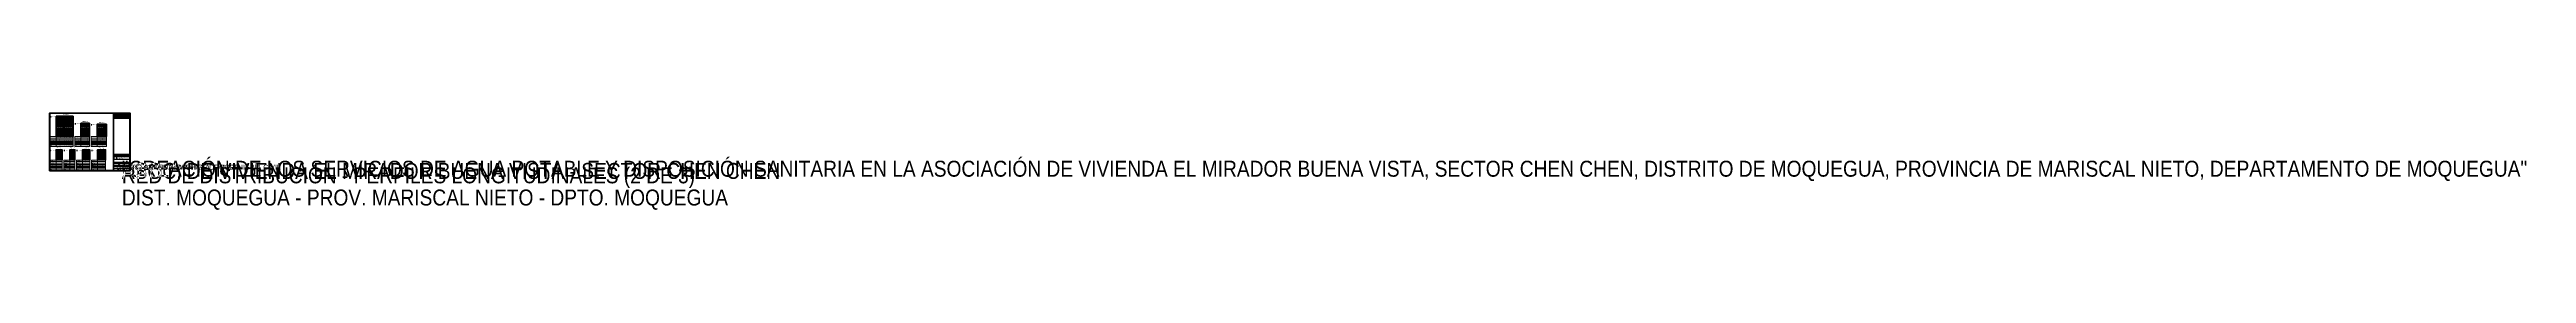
# Paper-space layout 'RD-05 PERFILES 2' of a CAD drawing. Header units: metres. Extents: x 25 to 24789, y -381 to 584.
# The model-space entities are those that its viewports show. They can reach past a viewport. Long polylines and large blocks are cut down to what shows.
import ezdxf
from ezdxf.enums import TextEntityAlignment as Align

# ---------------------------------------------------------------- set-up
doc = ezdxf.new("R2018")
doc.units = ezdxf.units.M
for name, color, linetype, lineweight in [('LAM-CAJETIN', 7, 'Continuous', 25), ('LAM-IMG', 7, 'Continuous', 9), ('LAM-MARCO', 7, 'Continuous', 50), ('LAM-ROTULO', 7, 'Continuous', 35), ('LAM-TXT', 7, 'Continuous', 25), ('PERF-BANDAS', 7, 'Continuous', 18), ('PERF-EST', 6, 'Continuous', 18), ('PERF-GRILLA', 252, 'Continuous', 9), ('PERF-MARCO', 7, 'Continuous', 35), ('PERF-RASANTE', 1, 'Continuous', 35), ('PERF-TERRENO', 32, 'Continuous', 25), ('PERF-TXT', 7, 'Continuous', 18)]:
    doc.layers.add(name, color=color, linetype=linetype, lineweight=lineweight)
doc.layers.add('LAM-VP', color=8, linetype='Continuous', lineweight=9, plot=False)
doc.layers.get('LAM-VP').off()
doc.styles.add('ARIAL', font='arial.ttf')
doc.styles.add('ARIAL-B', font='arialbd.ttf')
picture_1 = doc.add_image_def('image3.png', size_in_pixel=(482, 414))

# ---------------------------------------------------------------- blocks, each defined once
blk = doc.blocks.new('CAJETIN_A1_UNAM')
at = {"layer": 'LAM-CAJETIN'}
for p, q in [((666, 165), (831, 165)), ((666, 160), (831, 160)), ((666, 155), (831, 155)), ((666, 150), (831, 150)), ((666, 124), (831, 124)), ((666, 96), (831, 96)), ((666, 80), (831, 80)), ((666, 56), (831, 56)), ((666, 34), (831, 34)), ((674, 62.5), (713, 62.5)), ((682, 150), (682, 165)), ((712, 150), (712, 165)), ((716, 10), (716, 34)), ((721, 56), (721, 80)), ((729, 62.5), (768, 62.5)), ((761, 10), (761, 34)), ((776, 56), (776, 80)), ((784, 62.5), (823, 62.5)), ((806, 150), (806, 165))]:
    blk.add_line(p, q, dxfattribs=at)
at = {"layer": 'LAM-ROTULO'}
blk.add_line((666, 172), (831, 172), dxfattribs=at)
at = {"layer": 'LAM-TXT', "style": 'ARIAL-B', "width": 0.9}
for s, p in [('PROYECTO:', (668, 121.8)), ('UBICACIÓN:', (668, 93.8)), ('DISEÑO Y DIBUJO:', (668, 77.8)), ('PLANO:', (668, 53.8)), ('ESCALA:', (668, 31.8)), ('FECHA:', (718, 31.8)), ('REVISADO:', (723, 77.8)), ('LÁMINA:', (763, 31.8)), ('DOCENTE:', (778, 77.8))]:
    blk.add_text(s, height=2, dxfattribs=at).set_placement(p, align=Align.TOP_LEFT)
at = {"layer": 'LAM-TXT', "width": 0.9}
for s, height, style, p in [('REV.', 2, 'ARIAL-B', (674, 162.5)), ('FORMATO A1', 2, 'ARIAL', (691, 13.8)), ('FIRMA Y SELLO', 2, 'ARIAL', (693.5, 59.5)), ('FECHA', 2, 'ARIAL-B', (697, 162.5)), ('CUADRO DE REVISIONES', 2.5, 'ARIAL-B', (748.5, 168.5)), ('FIRMA Y SELLO', 2, 'ARIAL', (748.5, 59.5)), ('DESCRIPCIÓN', 2, 'ARIAL-B', (759, 162.5)), ('FIRMA Y SELLO', 2, 'ARIAL', (803.5, 59.5)), ('V°B°', 2, 'ARIAL-B', (818.5, 162.5))]:
    blk.add_text(s, height=height, dxfattribs=dict(at, style=style)).set_placement(p, align=Align.MIDDLE_CENTER)
for s, height, style, p in [('CURSO: ABASTECIMIENTO DE AGUA Y ALCANTARILLADO', 2, 'ARIAL', (698, 127.6)), ('ESCUELA PROFESIONAL DE INGENIERÍA CIVIL', 2.5, 'ARIAL-B', (698, 132.3)), ('UNIVERSIDAD NACIONAL DE MOQUEGUA', 3.5, 'ARIAL-B', (698, 142)), ('FACULTAD DE INGENIERÍA Y ARQUITECTURA', 2.5, 'ARIAL', (698, 137))]:
    blk.add_text(s, height=height, dxfattribs=dict(at, style=style)).set_placement(p)
for tag, height, style, p in [('REV', 2, 'ARIAL', (674, 157.5)), ('ESCALA', 3, 'ARIAL-B', (691, 21)), ('REV_FECHA', 2, 'ARIAL', (697, 157.5)), ('FECHA', 2.5, 'ARIAL', (738.5, 21)), ('REV_DESC', 2, 'ARIAL', (759, 157.5)), ('CODIGO', 7, 'ARIAL-B', (796, 22.5)), ('NUMERO', 2, 'ARIAL', (796, 13.8))]:
    blk.add_attdef(tag, text='', height=height, dxfattribs=dict(at, style=style)).set_placement(p, align=Align.MIDDLE_CENTER)
at = {"layer": 'LAM-TXT', "lineweight": 30, "width": 0.9, "flags": 104}
for tag, height, p in [('DISENO', 2, (693.5, 70.5)), ('REVISADO', 2, (748.5, 70.5)), ('UBICACION', 2.5, (748.5, 86.6)), ('PLANO', 5, (748.5, 43)), ('PROYECTO', 2.5, (748.5, 108.6)), ('DOCENTE', 2, (803.5, 70.5))]:
    blk.add_attdef(tag, text='', height=height, dxfattribs=at).set_placement(p, align=Align.MIDDLE_CENTER)
at = {"layer": 'LAM-IMG'}
image = blk.add_image(picture_1, insert=(669.5, 126), size_in_units=(25.6, 22), dxfattribs=at)
image.dxf.flags = 7
blk = doc.blocks.new('PERFIL_VIA_PERIMETRAL_NORTE')
at = {"layer": 'PERF-BANDAS'}
for p, q in [((298291, 8098997), (298291, 8098982)), ((298291, 8098997), (298291, 8098996)), ((298291, 8098982), (298291, 8098983)), ((298291, 8098982), (298291, 8098967)), ((298291, 8098982), (298291, 8098981)), ((298291, 8098967), (298291, 8098968)), ((298291, 8098967), (298291, 8098953)), ((298291, 8098967), (298291, 8098966)), ((298309, 8098997), (298309, 8098996)), ((298309, 8098982), (298309, 8098983)), ((298309, 8098982), (298309, 8098981)), ((298309, 8098967), (298309, 8098968)), ((298309, 8098967), (298309, 8098966)), ((298319, 8098997), (298319, 8098996)), ((298319, 8098982), (298319, 8098983)), ((298319, 8098982), (298319, 8098981)), ((298319, 8098967), (298319, 8098968)), ((298319, 8098967), (298319, 8098966)), ((298327, 8098997), (298327, 8098996)), ((298327, 8098982), (298327, 8098983)), ((298327, 8098982), (298327, 8098981)), ((298327, 8098967), (298327, 8098968)), ((298327, 8098967), (298327, 8098966)), ((298331, 8098997), (298331, 8098996)), ((298331, 8098982), (298331, 8098983)), ((298331, 8098982), (298331, 8098981)), ((298331, 8098967), (298331, 8098968)), ((298331, 8098967), (298331, 8098966)), ((298348, 8098997), (298348, 8098996)), ((298348, 8098982), (298348, 8098983)), ((298348, 8098982), (298348, 8098981)), ((298348, 8098967), (298348, 8098968)), ((298348, 8098967), (298348, 8098966)), ((298362, 8098997), (298362, 8098996)), ((298362, 8098982), (298362, 8098983)), ((298362, 8098982), (298362, 8098981)), ((298362, 8098967), (298362, 8098968)), ((298362, 8098967), (298362, 8098966)), ((298371, 8098997), (298371, 8098996)), ((298371, 8098982), (298371, 8098983)), ((298371, 8098982), (298371, 8098981)), ((298371, 8098967), (298371, 8098968)), ((298371, 8098967), (298371, 8098966)), ((298383, 8098997), (298383, 8098996)), ((298383, 8098982), (298383, 8098983)), ((298383, 8098982), (298383, 8098981)), ((298383, 8098967), (298383, 8098968)), ((298383, 8098967), (298383, 8098966)), ((298391, 8098997), (298391, 8098996)), ((298391, 8098982), (298391, 8098983)), ((298391, 8098982), (298391, 8098981)), ((298391, 8098967), (298391, 8098968)), ((298391, 8098967), (298391, 8098966)), ((298402, 8098997), (298402, 8098996)), ((298402, 8098982), (298402, 8098983)), ((298402, 8098982), (298402, 8098981)), ((298402, 8098967), (298402, 8098968)), ((298402, 8098967), (298402, 8098966)), ((298411, 8098997), (298411, 8098996)), ((298411, 8098982), (298411, 8098983)), ((298411, 8098982), (298411, 8098981)), ((298411, 8098967), (298411, 8098968)), ((298411, 8098967), (298411, 8098966)), ((298421, 8098997), (298421, 8098996)), ((298421, 8098982), (298421, 8098983)), ((298421, 8098982), (298421, 8098981)), ((298421, 8098967), (298421, 8098968)), ((298421, 8098967), (298421, 8098966)), ((298431, 8098997), (298431, 8098996)), ((298431, 8098982), (298431, 8098983)), ((298431, 8098982), (298431, 8098981)), ((298431, 8098967), (298431, 8098968)), ((298431, 8098967), (298431, 8098966)), ((298440, 8098997), (298440, 8098996)), ((298440, 8098982), (298440, 8098983)), ((298440, 8098982), (298440, 8098981)), ((298440, 8098967), (298440, 8098968)), ((298440, 8098967), (298440, 8098966)), ((298451, 8098997), (298451, 8098996)), ((298451, 8098982), (298451, 8098983)), ((298451, 8098982), (298451, 8098981)), ((298451, 8098967), (298451, 8098968)), ((298451, 8098967), (298451, 8098966)), ((298459, 8098997), (298459, 8098996)), ((298459, 8098982), (298459, 8098983)), ((298459, 8098982), (298459, 8098981)), ((298459, 8098967), (298459, 8098968)), ((298459, 8098967), (298459, 8098966)), ((298291, 8098953), (298291, 8098954)), ((298291, 8098953), (298291, 8098941)), ((298291, 8098953), (298291, 8098952)), ((298291, 8098941), (298291, 8098942)), ((298291, 8098941), (298291, 8098933)), ((298291, 8098933), (298291, 8098925)), ((298291, 8098925), (298291, 8098917)), ((298291, 8098917), (298291, 8098900)), ((298291, 8098917), (298291, 8098916)), ((298291, 8098900), (298291, 8098901)), ((298309, 8098953), (298309, 8098954)), ((298309, 8098953), (298309, 8098952)), ((298309, 8098941), (298309, 8098942)), ((298309, 8098933), (298309, 8098925)), ((298309, 8098925), (298309, 8098917)), ((298309, 8098917), (298309, 8098916)), ((298309, 8098900), (298309, 8098901)), ((298311, 8098933), (298311, 8098925)), ((298311, 8098925), (298311, 8098917)), ((298319, 8098953), (298319, 8098954)), ((298319, 8098953), (298319, 8098952)), ((298319, 8098941), (298319, 8098942)), ((298319, 8098933), (298319, 8098925)), ((298319, 8098925), (298319, 8098917)), ((298319, 8098917), (298319, 8098916)), ((298319, 8098900), (298319, 8098901)), ((298327, 8098953), (298327, 8098954)), ((298327, 8098953), (298327, 8098952)), ((298327, 8098941), (298327, 8098942)), ((298327, 8098933), (298327, 8098925)), ((298327, 8098925), (298327, 8098917)), ((298327, 8098917), (298327, 8098916)), ((298327, 8098900), (298327, 8098901)), ((298331, 8098953), (298331, 8098954)), ((298331, 8098953), (298331, 8098952)), ((298331, 8098941), (298331, 8098942)), ((298331, 8098933), (298331, 8098925)), ((298331, 8098925), (298331, 8098917)), ((298331, 8098917), (298331, 8098916)), ((298331, 8098900), (298331, 8098901)), ((298334, 8098933), (298334, 8098925)), ((298334, 8098925), (298334, 8098917)), ((298348, 8098953), (298348, 8098954)), ((298348, 8098953), (298348, 8098952)), ((298348, 8098941), (298348, 8098942)), ((298348, 8098933), (298348, 8098925)), ((298348, 8098925), (298348, 8098917)), ((298348, 8098917), (298348, 8098916)), ((298348, 8098900), (298348, 8098901)), ((298351, 8098933), (298351, 8098925)), ((298351, 8098925), (298351, 8098917)), ((298362, 8098953), (298362, 8098954)), ((298362, 8098953), (298362, 8098952)), ((298362, 8098941), (298362, 8098942)), ((298362, 8098933), (298362, 8098925)), ((298362, 8098925), (298362, 8098917)), ((298362, 8098917), (298362, 8098916)), ((298362, 8098900), (298362, 8098901)), ((298363, 8098933), (298363, 8098925)), ((298363, 8098925), (298363, 8098917)), ((298371, 8098953), (298371, 8098954)), ((298371, 8098953), (298371, 8098952)), ((298371, 8098941), (298371, 8098942)), ((298371, 8098933), (298371, 8098925)), ((298371, 8098925), (298371, 8098917)), ((298371, 8098917), (298371, 8098916)), ((298371, 8098900), (298371, 8098901)), ((298383, 8098953), (298383, 8098954)), ((298383, 8098953), (298383, 8098952)), ((298383, 8098941), (298383, 8098942)), ((298383, 8098933), (298383, 8098925)), ((298383, 8098933), (298383, 8098925)), ((298383, 8098925), (298383, 8098917)), ((298383, 8098925), (298383, 8098917)), ((298383, 8098917), (298383, 8098916)), ((298383, 8098900), (298383, 8098901)), ((298391, 8098953), (298391, 8098954)), ((298391, 8098953), (298391, 8098952)), ((298391, 8098941), (298391, 8098942)), ((298391, 8098933), (298391, 8098925)), ((298391, 8098925), (298391, 8098917)), ((298391, 8098917), (298391, 8098916)), ((298391, 8098900), (298391, 8098901)), ((298402, 8098953), (298402, 8098954)), ((298402, 8098953), (298402, 8098952)), ((298402, 8098941), (298402, 8098942)), ((298402, 8098933), (298402, 8098925)), ((298402, 8098925), (298402, 8098917)), ((298402, 8098917), (298402, 8098916)), ((298402, 8098900), (298402, 8098901)), ((298411, 8098953), (298411, 8098954)), ((298411, 8098953), (298411, 8098952)), ((298411, 8098941), (298411, 8098942)), ((298411, 8098933), (298411, 8098925)), ((298411, 8098925), (298411, 8098917)), ((298411, 8098917), (298411, 8098916)), ((298411, 8098900), (298411, 8098901)), ((298421, 8098953), (298421, 8098954)), ((298421, 8098953), (298421, 8098952)), ((298421, 8098941), (298421, 8098942)), ((298421, 8098933), (298421, 8098925)), ((298421, 8098925), (298421, 8098917)), ((298421, 8098917), (298421, 8098916)), ((298421, 8098900), (298421, 8098901)), ((298431, 8098953), (298431, 8098954)), ((298431, 8098953), (298431, 8098952)), ((298431, 8098941), (298431, 8098942)), ((298431, 8098933), (298431, 8098925)), ((298431, 8098925), (298431, 8098917)), ((298431, 8098917), (298431, 8098916)), ((298431, 8098900), (298431, 8098901)), ((298440, 8098953), (298440, 8098954)), ((298440, 8098953), (298440, 8098952)), ((298440, 8098941), (298440, 8098942)), ((298440, 8098933), (298440, 8098925)), ((298440, 8098925), (298440, 8098917)), ((298440, 8098917), (298440, 8098916)), ((298440, 8098900), (298440, 8098901)), ((298451, 8098953), (298451, 8098954)), ((298451, 8098953), (298451, 8098952)), ((298451, 8098941), (298451, 8098942)), ((298451, 8098933), (298451, 8098925)), ((298451, 8098925), (298451, 8098917)), ((298451, 8098917), (298451, 8098916)), ((298451, 8098900), (298451, 8098901)), ((298459, 8098953), (298459, 8098954)), ((298459, 8098953), (298459, 8098952)), ((298459, 8098941), (298459, 8098942)), ((298459, 8098941), (298459, 8098933)), ((298459, 8098933), (298459, 8098925)), ((298459, 8098925), (298459, 8098917)), ((298459, 8098917), (298459, 8098916)), ((298459, 8098900), (298459, 8098901))]:
    blk.add_line(p, q, dxfattribs=at)
for points in [[(298231, 8098982), (298459, 8098982), (298459, 8098997), (298231, 8098997)], [(298231, 8098967), (298459, 8098967), (298459, 8098982), (298231, 8098982)], [(298231, 8098953), (298459, 8098953), (298459, 8098967), (298231, 8098967)], [(298231, 8098941), (298459, 8098941), (298459, 8098953), (298231, 8098953)], [(298231, 8098933), (298459, 8098933), (298459, 8098941), (298231, 8098941)], [(298231, 8098925), (298459, 8098925), (298459, 8098933), (298231, 8098933)], [(298231, 8098917), (298459, 8098917), (298459, 8098925), (298231, 8098925)], [(298231, 8098900), (298459, 8098900), (298459, 8098917), (298231, 8098917)]]:
    blk.add_lwpolyline(points, close=True, dxfattribs=at)
at = {"layer": 'PERF-EST'}
for p, q in [((298291, 8099016), (298291, 8099024)), ((298309, 8099021), (298309, 8099030)), ((298319, 8099025), (298319, 8099034)), ((298327, 8099031), (298327, 8099040)), ((298334, 8099038), (298334, 8099047)), ((298348, 8099055), (298348, 8099064)), ((298362, 8099073), (298362, 8099081)), ((298363, 8099074), (298363, 8099083)), ((298383, 8099100), (298383, 8099108)), ((298383, 8099099), (298383, 8099107)), ((298402, 8099122), (298402, 8099131)), ((298421, 8099143), (298421, 8099152)), ((298440, 8099162), (298440, 8099170)), ((298459, 8099177), (298459, 8099185))]:
    blk.add_line(p, q, dxfattribs=at)
at = {"layer": 'PERF-GRILLA'}
for p, q in [((298291, 8099200), (298459, 8099200)), ((298291, 8099000), (298291, 8099200)), ((298291, 8099190), (298459, 8099190)), ((298291, 8099180), (298459, 8099180)), ((298291, 8099170), (298459, 8099170)), ((298291, 8099160), (298459, 8099160)), ((298291, 8099150), (298459, 8099150)), ((298291, 8099140), (298459, 8099140)), ((298291, 8099130), (298459, 8099130)), ((298291, 8099120), (298459, 8099120)), ((298291, 8099110), (298459, 8099110)), ((298291, 8099100), (298459, 8099100)), ((298291, 8099090), (298459, 8099090)), ((298291, 8099080), (298459, 8099080)), ((298291, 8099070), (298459, 8099070)), ((298291, 8099060), (298459, 8099060)), ((298291, 8099050), (298459, 8099050)), ((298291, 8099040), (298459, 8099040)), ((298291, 8099030), (298459, 8099030)), ((298291, 8099020), (298459, 8099020)), ((298291, 8099010), (298459, 8099010)), ((298291, 8099000), (298459, 8099000)), ((298311, 8099000), (298311, 8099200)), ((298331, 8099000), (298331, 8099200)), ((298351, 8099000), (298351, 8099200)), ((298371, 8099000), (298371, 8099200)), ((298391, 8099000), (298391, 8099200)), ((298411, 8099000), (298411, 8099200)), ((298431, 8099000), (298431, 8099200)), ((298451, 8099000), (298451, 8099200))]:
    blk.add_line(p, q, dxfattribs=at)
at = {"layer": 'PERF-MARCO'}
blk.add_lwpolyline([(298291, 8099000), (298459, 8099000), (298459, 8099200), (298291, 8099200)], close=True, dxfattribs=at)
at = {"layer": 'PERF-RASANTE'}
blk.add_line((298231, 8099194), (298239, 8099194), dxfattribs=at)
blk.add_lwpolyline([(298291, 8099016), (298309, 8099021), (298311, 8099022), (298319, 8099025), (298327, 8099031), (298331, 8099035), (298334, 8099038), (298348, 8099055), (298351, 8099059), (298362, 8099073), (298363, 8099074), (298371, 8099084), (298383, 8099099), (298383, 8099100), (298391, 8099109), (298402, 8099122), (298411, 8099134), (298421, 8099143), (298431, 8099153), (298440, 8099162), (298451, 8099172), (298459, 8099177)], dxfattribs=at)
at = {"layer": 'PERF-RASANTE', "color": 5}
blk.add_lwpolyline([(298291, 8099016), (298309, 8099022), (298311, 8099022), (298319, 8099025), (298327, 8099031), (298331, 8099035), (298334, 8099038), (298348, 8099055), (298351, 8099059), (298362, 8099073), (298363, 8099075), (298371, 8099084), (298383, 8099099), (298383, 8099100), (298391, 8099109), (298402, 8099123), (298411, 8099134), (298421, 8099144), (298431, 8099153), (298440, 8099162), (298451, 8099173), (298459, 8099177)], dxfattribs=at)
at = {"layer": 'PERF-TERRENO'}
blk.add_line((298231, 8099198), (298239, 8099198), dxfattribs=at)
blk.add_lwpolyline([(298291, 8099018), (298292, 8099018), (298293, 8099019), (298294, 8099019), (298295, 8099019), (298296, 8099019), (298297, 8099020), (298298, 8099020), (298299, 8099020), (298300, 8099021), (298301, 8099021), (298302, 8099022), (298303, 8099022), (298304, 8099022), (298305, 8099023), (298306, 8099023), (298307, 8099023), (298308, 8099024), (298309, 8099024), (298310, 8099024), (298311, 8099025), (298312, 8099025), (298313, 8099025), (298314, 8099026), (298315, 8099026), (298316, 8099026), (298317, 8099027), (298318, 8099027), (298319, 8099028), (298320, 8099028), (298321, 8099029), (298322, 8099030), (298323, 8099030), (298324, 8099031), (298325, 8099031), (298326, 8099032), (298327, 8099033), (298328, 8099034), (298329, 8099035), (298330, 8099036), (298331, 8099037), (298332, 8099038), (298333, 8099040), (298334, 8099041), (298335, 8099042), (298336, 8099043), (298337, 8099044), (298338, 8099045), (298339, 8099046), (298340, 8099047), (298341, 8099048), (298342, 8099049), (298343, 8099051), (298344, 8099052), (298345, 8099053), (298346, 8099054), (298347, 8099056), (298348, 8099057), (298349, 8099058), (298350, 8099060), (298351, 8099061), (298352, 8099062), (298353, 8099063), (298354, 8099065), (298355, 8099066), (298356, 8099067), (298357, 8099068), (298358, 8099070), (298359, 8099071), (298360, 8099072), (298361, 8099073), (298362, 8099075), (298363, 8099076), (298364, 8099077), (298365, 8099078), (298366, 8099080), (298367, 8099081), (298368, 8099082), (298369, 8099084), (298370, 8099085), (298371, 8099086), (298372, 8099087), (298373, 8099089), (298374, 8099090), (298375, 8099091), (298376, 8099092), (298377, 8099094), (298378, 8099095), (298379, 8099096), (298380, 8099098), (298381, 8099099), (298382, 8099100), (298383, 8099101), (298384, 8099103), (298385, 8099104), (298386, 8099105), (298387, 8099106), (298388, 8099107), (298389, 8099109), (298390, 8099110), (298391, 8099111), (298392, 8099112), (298393, 8099114), (298394, 8099115), (298395, 8099116), (298396, 8099117), (298397, 8099119), (298398, 8099120), (298399, 8099121), (298400, 8099122), (298401, 8099124), (298402, 8099125), (298403, 8099126), (298404, 8099128), (298405, 8099129), (298406, 8099130), (298407, 8099131), (298408, 8099133), (298409, 8099134), (298410, 8099135), (298411, 8099136), (298412, 8099137), (298413, 8099138), (298414, 8099139), (298415, 8099140), (298416, 8099141), (298417, 8099142), (298418, 8099143), (298419, 8099144), (298420, 8099145), (298421, 8099146), (298422, 8099147), (298423, 8099148), (298424, 8099149), (298425, 8099150), (298426, 8099150), (298427, 8099151), (298428, 8099152), (298429, 8099153), (298430, 8099154), (298431, 8099155), (298432, 8099156), (298433, 8099157), (298434, 8099158), (298435, 8099159), (298436, 8099160), (298437, 8099161), (298438, 8099162), (298439, 8099163), (298440, 8099164), (298441, 8099165), (298442, 8099166), (298443, 8099168), (298444, 8099169), (298445, 8099170), (298446, 8099171), (298447, 8099172), (298448, 8099173), (298449, 8099174), (298450, 8099174), (298451, 8099175), (298452, 8099175), (298453, 8099176), (298454, 8099176), (298455, 8099177), (298456, 8099177), (298457, 8099178), (298458, 8099178), (298459, 8099179), (298459, 8099179)], dxfattribs=at)
at = {"layer": 'PERF-EST', "style": 'ARIAL', "width": 0.9}
for s, p in [('N-107', (298291, 8099025)), ('N-108', (298309, 8099031)), ('V.CERRADA', (298319, 8099035)), ('N-098', (298327, 8099041)), ('N-097', (298334, 8099048)), ('N-096', (298348, 8099065)), ('N-095', (298362, 8099082)), ('N-099', (298363, 8099084)), ('V.CERRADA', (298383, 8099109)), ('N-100', (298383, 8099108)), ('N-123', (298402, 8099132)), ('N-122', (298421, 8099153)), ('N-121', (298440, 8099171)), ('N-001', (298459, 8099186))]:
    blk.add_text(s, height=1.9, rotation=90, dxfattribs=at).set_placement(p, align=Align.MIDDLE_LEFT)
at = {"layer": 'PERF-TXT', "width": 0.9}
for s, height, style, p in [('PERFIL - VIA PERIMETRAL NORTE', 3.6, 'ARIAL-B', (298375, 8099217)), ('RED DE DISTRIBUCIÓN  L = 168.13 m', 2.3, 'ARIAL', (298375, 8099212)), ('ESC. H: 1/1000   V: 1/500', 2, 'ARIAL', (298375, 8099206))]:
    blk.add_text(s, height=height, dxfattribs=dict(at, style=style)).set_placement(p, align=Align.BOTTOM_CENTER)
for s, height, style, p in [('COTA DE TERRENO (m)', 2, 'ARIAL-B', (298232, 8098990)), ('COTA DE RASANTE (m)', 2, 'ARIAL-B', (298232, 8098974)), ('PRESIÓN DINÁMICA (m)', 2, 'ARIAL-B', (298232, 8098960)), ('TERRENO NATURAL', 1.9, 'ARIAL', (298240, 8099198)), ('RASANTE (FONDO DE TUBERÍA)', 1.9, 'ARIAL', (298240, 8099194)), ('3180', 2, 'ARIAL', (298460, 8099200)), ('3175', 2, 'ARIAL', (298460, 8099190)), ('3170', 2, 'ARIAL', (298460, 8099180)), ('3165', 2, 'ARIAL', (298460, 8099170)), ('3160', 2, 'ARIAL', (298460, 8099160)), ('3155', 2, 'ARIAL', (298460, 8099150)), ('3150', 2, 'ARIAL', (298460, 8099140)), ('3145', 2, 'ARIAL', (298460, 8099130)), ('3140', 2, 'ARIAL', (298460, 8099120)), ('3135', 2, 'ARIAL', (298460, 8099110)), ('3130', 2, 'ARIAL', (298460, 8099100)), ('3125', 2, 'ARIAL', (298460, 8099090)), ('3120', 2, 'ARIAL', (298460, 8099080)), ('3115', 2, 'ARIAL', (298460, 8099070)), ('3110', 2, 'ARIAL', (298460, 8099060)), ('3105', 2, 'ARIAL', (298460, 8099050)), ('3100', 2, 'ARIAL', (298460, 8099040)), ('3095', 2, 'ARIAL', (298460, 8099030)), ('3090', 2, 'ARIAL', (298460, 8099020)), ('3085', 2, 'ARIAL', (298460, 8099010)), ('3080', 2, 'ARIAL', (298460, 8099000)), ('PROFUNDIDAD DE ZANJA (m)', 2, 'ARIAL-B', (298232, 8098947)), ('TUBERÍA', 2, 'ARIAL-B', (298232, 8098937)), ('PENDIENTE (%)', 2, 'ARIAL-B', (298232, 8098929)), ('DISTANCIA PARCIAL (m)', 2, 'ARIAL-B', (298232, 8098921)), ('PROGRESIVA', 2, 'ARIAL-B', (298232, 8098908))]:
    blk.add_text(s, height=height, dxfattribs=dict(at, style=style)).set_placement(p, align=Align.MIDDLE_LEFT)
at = {"layer": 'PERF-TXT', "style": 'ARIAL', "width": 0.9}
for s, p in [('3180', (298289, 8099200)), ('3175', (298289, 8099190)), ('3170', (298289, 8099180)), ('3165', (298289, 8099170)), ('3160', (298289, 8099160)), ('3155', (298289, 8099150)), ('3150', (298289, 8099140)), ('3145', (298289, 8099130)), ('3140', (298289, 8099120)), ('3135', (298289, 8099110)), ('3130', (298289, 8099100)), ('3125', (298289, 8099090)), ('3120', (298289, 8099080)), ('3115', (298289, 8099070)), ('3110', (298289, 8099060)), ('3105', (298289, 8099050)), ('3100', (298289, 8099040)), ('3095', (298289, 8099030)), ('3090', (298289, 8099020)), ('3085', (298289, 8099010)), ('3080', (298289, 8099000))]:
    blk.add_text(s, height=2, dxfattribs=at).set_placement(p, align=Align.MIDDLE_RIGHT)
for s, p in [('3089.11', (298291, 8098990)), ('3087.79', (298291, 8098974)), ('19.87', (298291, 8098960)), ('3092.02', (298309, 8098990)), ('3090.70', (298309, 8098974)), ('16.96', (298309, 8098960)), ('3094.00', (298319, 8098990)), ('3092.34', (298319, 8098974)), ('14.98', (298319, 8098960)), ('3096.85', (298327, 8098990)), ('3095.39', (298327, 8098974)), ('46.43', (298327, 8098960)), ('3098.73', (298331, 8098990)), ('3097.63', (298331, 8098974)), ('44.56', (298331, 8098960)), ('3108.85', (298348, 8098990)), ('3107.35', (298348, 8098974)), ('34.44', (298348, 8098960)), ('3117.60', (298362, 8098990)), ('3116.50', (298362, 8098974)), ('25.69', (298362, 8098960)), ('3123.03', (298371, 8098990)), ('3121.93', (298371, 8098974)), ('20.26', (298371, 8098960)), ('3130.51', (298383, 8098990)), ('3129.41', (298383, 8098974)), ('12.78', (298383, 8098960)), ('3135.57', (298391, 8098990)), ('3134.37', (298391, 8098974)), ('23.10', (298391, 8098960)), ('3142.41', (298402, 8098990)), ('3141.21', (298402, 8098974)), ('38.59', (298402, 8098960)), ('3148.24', (298411, 8098990)), ('3147.14', (298411, 8098974)), ('32.76', (298411, 8098960)), ('3152.86', (298421, 8098990)), ('3151.69', (298421, 8098974)), ('28.13', (298421, 8098960)), ('3157.69', (298431, 8098990)), ('3156.47', (298431, 8098974)), ('23.31', (298431, 8098960)), ('3162.21', (298440, 8098990)), ('3161.06', (298440, 8098974)), ('18.79', (298440, 8098960)), ('3167.34', (298451, 8098990)), ('3166.23', (298451, 8098974)), ('13.66', (298451, 8098960)), ('3169.53', (298459, 8098990)), ('3168.42', (298459, 8098974)), ('11.47', (298459, 8098960)), ('1.42', (298291, 8098947)), ('0+000.00', (298291, 8098908)), ('1.42', (298309, 8098947)), ('0+018.17', (298309, 8098908)), ('1.76', (298319, 8098947)), ('0+028.21', (298319, 8098908)), ('1.56', (298327, 8098947)), ('0+036.34', (298327, 8098908)), ('1.20', (298331, 8098947)), ('0+040.00', (298331, 8098908)), ('1.61', (298348, 8098947)), ('0+057.56', (298348, 8098908)), ('1.20', (298362, 8098947)), ('0+071.47', (298362, 8098908)), ('1.20', (298371, 8098947)), ('0+080.00', (298371, 8098908)), ('1.20', (298383, 8098947)), ('0+091.73', (298383, 8098908)), ('1.29', (298391, 8098947)), ('0+100.00', (298391, 8098908)), ('1.29', (298402, 8098947)), ('0+110.83', (298402, 8098908)), ('1.20', (298411, 8098947)), ('0+120.00', (298411, 8098908)), ('1.27', (298421, 8098947)), ('0+129.93', (298421, 8098908)), ('1.31', (298431, 8098947)), ('0+140.00', (298431, 8098908)), ('1.24', (298440, 8098947)), ('0+149.03', (298440, 8098908)), ('1.21', (298451, 8098947)), ('0+160.00', (298451, 8098908)), ('1.21', (298459, 8098947)), ('0+168.13', (298459, 8098908))]:
    blk.add_text(s, height=1.9, rotation=90, dxfattribs=at).set_placement(p, align=Align.MIDDLE_CENTER)
for s, height, p in [('16.00', 1.7, (298300, 8098929)), ('18.17', 1.7, (298300, 8098921)), ('16.10', 1.7, (298315, 8098929)), ('8.21', 1.7, (298315, 8098921)), ('37.47', 1.7, (298323, 8098929)), ('8.13', 1.7, (298323, 8098921)), ('58.98', 1.7, (298341, 8098929)), ('14.47', 1.7, (298341, 8098921)), ('62.90', 1.7, (298357, 8098929)), ('11.47', 1.7, (298357, 8098921)), ('PVC Ø75 mm C-10', 1.8, (298375, 8098937)), ('63.75', 1.7, (298377, 8098929)), ('11.73', 1.7, (298377, 8098921)), ('63.15', 1.7, (298396, 8098929)), ('10.83', 1.7, (298396, 8098921)), ('64.61', 1.7, (298406, 8098929)), ('9.17', 1.7, (298406, 8098921)), ('45.90', 1.7, (298416, 8098929)), ('9.93', 1.7, (298416, 8098921)), ('47.47', 1.7, (298426, 8098929)), ('10.07', 1.7, (298426, 8098921)), ('50.82', 1.7, (298435, 8098929)), ('9.03', 1.7, (298435, 8098921)), ('47.12', 1.7, (298445, 8098929)), ('10.97', 1.7, (298445, 8098921)), ('26.93', 1.7, (298455, 8098929)), ('8.13', 1.7, (298455, 8098921))]:
    blk.add_text(s, height=height, dxfattribs=at).set_placement(p, align=Align.MIDDLE_CENTER)
blk = doc.blocks.new('PERFIL_CALLE_N_8')
at = {"layer": 'PERF-BANDAS'}
for p, q in [((298567, 8098997), (298567, 8098982)), ((298567, 8098997), (298567, 8098996)), ((298567, 8098982), (298567, 8098983)), ((298567, 8098982), (298567, 8098967)), ((298567, 8098982), (298567, 8098981)), ((298567, 8098967), (298567, 8098968)), ((298567, 8098967), (298567, 8098953)), ((298567, 8098967), (298567, 8098966)), ((298585, 8098997), (298585, 8098996)), ((298585, 8098982), (298585, 8098983)), ((298585, 8098982), (298585, 8098981)), ((298585, 8098967), (298585, 8098968)), ((298585, 8098967), (298585, 8098966)), ((298595, 8098997), (298595, 8098996)), ((298595, 8098982), (298595, 8098983)), ((298595, 8098982), (298595, 8098981)), ((298595, 8098967), (298595, 8098968)), ((298595, 8098967), (298595, 8098966)), ((298604, 8098997), (298604, 8098996)), ((298604, 8098982), (298604, 8098983)), ((298604, 8098982), (298604, 8098981)), ((298604, 8098967), (298604, 8098968)), ((298604, 8098967), (298604, 8098966)), ((298623, 8098997), (298623, 8098996)), ((298623, 8098982), (298623, 8098983)), ((298623, 8098982), (298623, 8098981)), ((298623, 8098967), (298623, 8098968)), ((298623, 8098967), (298623, 8098966)), ((298627, 8098997), (298627, 8098996)), ((298627, 8098982), (298627, 8098983)), ((298627, 8098982), (298627, 8098981)), ((298627, 8098967), (298627, 8098968)), ((298627, 8098967), (298627, 8098966)), ((298641, 8098997), (298641, 8098996)), ((298641, 8098982), (298641, 8098983)), ((298641, 8098982), (298641, 8098981)), ((298641, 8098967), (298641, 8098968)), ((298641, 8098967), (298641, 8098966)), ((298647, 8098997), (298647, 8098996)), ((298647, 8098982), (298647, 8098983)), ((298647, 8098982), (298647, 8098981)), ((298647, 8098967), (298647, 8098968)), ((298647, 8098967), (298647, 8098966)), ((298660, 8098997), (298660, 8098996)), ((298660, 8098982), (298660, 8098983)), ((298660, 8098982), (298660, 8098981)), ((298660, 8098967), (298660, 8098968)), ((298660, 8098967), (298660, 8098966)), ((298567, 8098953), (298567, 8098954)), ((298567, 8098953), (298567, 8098941)), ((298567, 8098953), (298567, 8098952)), ((298567, 8098941), (298567, 8098942)), ((298567, 8098941), (298567, 8098933)), ((298567, 8098933), (298567, 8098925)), ((298567, 8098925), (298567, 8098917)), ((298567, 8098917), (298567, 8098900)), ((298567, 8098917), (298567, 8098916)), ((298567, 8098900), (298567, 8098901)), ((298585, 8098953), (298585, 8098954)), ((298585, 8098953), (298585, 8098952)), ((298585, 8098941), (298585, 8098942)), ((298585, 8098933), (298585, 8098925)), ((298585, 8098925), (298585, 8098917)), ((298585, 8098917), (298585, 8098916)), ((298585, 8098900), (298585, 8098901)), ((298587, 8098933), (298587, 8098925)), ((298587, 8098925), (298587, 8098917)), ((298595, 8098953), (298595, 8098954)), ((298595, 8098953), (298595, 8098952)), ((298595, 8098941), (298595, 8098942)), ((298595, 8098933), (298595, 8098925)), ((298595, 8098925), (298595, 8098917)), ((298595, 8098917), (298595, 8098916)), ((298595, 8098900), (298595, 8098901)), ((298604, 8098953), (298604, 8098954)), ((298604, 8098953), (298604, 8098952)), ((298604, 8098941), (298604, 8098942)), ((298604, 8098933), (298604, 8098925)), ((298604, 8098925), (298604, 8098917)), ((298604, 8098917), (298604, 8098916)), ((298604, 8098900), (298604, 8098901)), ((298607, 8098933), (298607, 8098925)), ((298607, 8098925), (298607, 8098917)), ((298623, 8098953), (298623, 8098954)), ((298623, 8098953), (298623, 8098952)), ((298623, 8098941), (298623, 8098942)), ((298623, 8098933), (298623, 8098925)), ((298623, 8098925), (298623, 8098917)), ((298623, 8098917), (298623, 8098916)), ((298623, 8098900), (298623, 8098901)), ((298627, 8098953), (298627, 8098954)), ((298627, 8098953), (298627, 8098952)), ((298627, 8098941), (298627, 8098942)), ((298627, 8098933), (298627, 8098925)), ((298627, 8098925), (298627, 8098917)), ((298627, 8098917), (298627, 8098916)), ((298627, 8098900), (298627, 8098901)), ((298641, 8098953), (298641, 8098954)), ((298641, 8098953), (298641, 8098952)), ((298641, 8098941), (298641, 8098942)), ((298641, 8098933), (298641, 8098925)), ((298641, 8098925), (298641, 8098917)), ((298641, 8098917), (298641, 8098916)), ((298641, 8098900), (298641, 8098901)), ((298647, 8098953), (298647, 8098954)), ((298647, 8098953), (298647, 8098952)), ((298647, 8098941), (298647, 8098942)), ((298647, 8098933), (298647, 8098925)), ((298647, 8098925), (298647, 8098917)), ((298647, 8098917), (298647, 8098916)), ((298647, 8098900), (298647, 8098901)), ((298660, 8098953), (298660, 8098954)), ((298660, 8098953), (298660, 8098952)), ((298660, 8098941), (298660, 8098942)), ((298660, 8098941), (298660, 8098933)), ((298660, 8098933), (298660, 8098925)), ((298660, 8098925), (298660, 8098917)), ((298660, 8098917), (298660, 8098916)), ((298660, 8098900), (298660, 8098901))]:
    blk.add_line(p, q, dxfattribs=at)
for points in [[(298507, 8098982), (298660, 8098982), (298660, 8098997), (298507, 8098997)], [(298507, 8098967), (298660, 8098967), (298660, 8098982), (298507, 8098982)], [(298507, 8098953), (298660, 8098953), (298660, 8098967), (298507, 8098967)], [(298507, 8098941), (298660, 8098941), (298660, 8098953), (298507, 8098953)], [(298507, 8098933), (298660, 8098933), (298660, 8098941), (298507, 8098941)], [(298507, 8098925), (298660, 8098925), (298660, 8098933), (298507, 8098933)], [(298507, 8098917), (298660, 8098917), (298660, 8098925), (298507, 8098925)], [(298507, 8098900), (298660, 8098900), (298660, 8098917), (298507, 8098917)]]:
    blk.add_lwpolyline(points, close=True, dxfattribs=at)
at = {"layer": 'PERF-EST'}
for p, q in [((298567, 8099008), (298567, 8099016)), ((298585, 8099029), (298585, 8099037)), ((298595, 8099040), (298595, 8099048)), ((298604, 8099050), (298604, 8099059)), ((298623, 8099070), (298623, 8099079)), ((298641, 8099088), (298641, 8099096)), ((298660, 8099099), (298660, 8099108))]:
    blk.add_line(p, q, dxfattribs=at)
at = {"layer": 'PERF-GRILLA'}
for p, q in [((298567, 8099120), (298660, 8099120)), ((298567, 8099000), (298567, 8099120)), ((298567, 8099110), (298660, 8099110)), ((298567, 8099100), (298660, 8099100)), ((298567, 8099090), (298660, 8099090)), ((298567, 8099080), (298660, 8099080)), ((298567, 8099070), (298660, 8099070)), ((298567, 8099060), (298660, 8099060)), ((298567, 8099050), (298660, 8099050)), ((298567, 8099040), (298660, 8099040)), ((298567, 8099030), (298660, 8099030)), ((298567, 8099020), (298660, 8099020)), ((298567, 8099010), (298660, 8099010)), ((298567, 8099000), (298660, 8099000)), ((298587, 8099000), (298587, 8099120)), ((298607, 8099000), (298607, 8099120)), ((298627, 8099000), (298627, 8099120)), ((298647, 8099000), (298647, 8099120))]:
    blk.add_line(p, q, dxfattribs=at)
at = {"layer": 'PERF-MARCO'}
blk.add_lwpolyline([(298567, 8099000), (298660, 8099000), (298660, 8099120), (298567, 8099120)], close=True, dxfattribs=at)
at = {"layer": 'PERF-RASANTE'}
blk.add_line((298507, 8099114), (298515, 8099114), dxfattribs=at)
at = {"layer": 'PERF-RASANTE', "color": 5}
blk.add_lwpolyline([(298567, 8099008), (298585, 8099029), (298587, 8099031), (298595, 8099040), (298604, 8099051), (298607, 8099054), (298623, 8099071), (298627, 8099075), (298641, 8099088), (298647, 8099093), (298660, 8099100)], dxfattribs=at)
at = {"layer": 'PERF-RASANTE'}
blk.add_lwpolyline([(298567, 8099008), (298585, 8099029), (298587, 8099031), (298595, 8099040), (298604, 8099050), (298607, 8099053), (298623, 8099070), (298627, 8099075), (298641, 8099088), (298647, 8099093), (298660, 8099099)], dxfattribs=at)
at = {"layer": 'PERF-TERRENO'}
blk.add_line((298507, 8099118), (298515, 8099118), dxfattribs=at)
blk.add_lwpolyline([(298567, 8099010), (298568, 8099012), (298569, 8099013), (298570, 8099014), (298571, 8099015), (298572, 8099016), (298573, 8099017), (298574, 8099018), (298575, 8099019), (298576, 8099020), (298577, 8099022), (298578, 8099023), (298579, 8099024), (298580, 8099025), (298581, 8099026), (298582, 8099027), (298583, 8099029), (298584, 8099030), (298585, 8099031), (298586, 8099032), (298587, 8099033), (298588, 8099034), (298589, 8099035), (298590, 8099036), (298591, 8099038), (298592, 8099039), (298593, 8099040), (298594, 8099041), (298595, 8099042), (298596, 8099043), (298597, 8099044), (298598, 8099045), (298599, 8099047), (298600, 8099048), (298601, 8099049), (298602, 8099050), (298603, 8099051), (298604, 8099052), (298605, 8099054), (298606, 8099055), (298607, 8099056), (298608, 8099057), (298609, 8099058), (298610, 8099059), (298611, 8099060), (298612, 8099061), (298613, 8099062), (298614, 8099063), (298615, 8099064), (298616, 8099065), (298617, 8099066), (298618, 8099068), (298619, 8099069), (298620, 8099070), (298621, 8099071), (298622, 8099072), (298623, 8099073), (298624, 8099074), (298625, 8099075), (298626, 8099076), (298627, 8099077), (298628, 8099078), (298629, 8099079), (298630, 8099080), (298631, 8099082), (298632, 8099083), (298633, 8099084), (298634, 8099085), (298635, 8099086), (298636, 8099086), (298637, 8099087), (298638, 8099088), (298639, 8099089), (298640, 8099089), (298641, 8099090), (298642, 8099091), (298643, 8099092), (298644, 8099093), (298645, 8099093), (298646, 8099094), (298647, 8099095), (298648, 8099096), (298649, 8099096), (298650, 8099097), (298651, 8099098), (298652, 8099098), (298653, 8099099), (298654, 8099099), (298655, 8099099), (298656, 8099100), (298657, 8099100), (298658, 8099101), (298659, 8099101), (298660, 8099102)], dxfattribs=at)
at = {"layer": 'PERF-EST', "style": 'ARIAL', "width": 0.9}
for s, p in [('N-090', (298567, 8099017)), ('N-091', (298585, 8099038)), ('V.CERRADA', (298595, 8099049)), ('N-007', (298604, 8099060)), ('N-006', (298623, 8099080)), ('N-005', (298641, 8099097)), ('N-004', (298660, 8099109))]:
    blk.add_text(s, height=1.9, rotation=90, dxfattribs=at).set_placement(p, align=Align.MIDDLE_LEFT)
at = {"layer": 'PERF-TXT', "width": 0.9}
for s, height, style, p in [('COTA DE TERRENO (m)', 2, 'ARIAL-B', (298508, 8098990)), ('COTA DE RASANTE (m)', 2, 'ARIAL-B', (298508, 8098974)), ('PRESIÓN DINÁMICA (m)', 2, 'ARIAL-B', (298508, 8098960)), ('TERRENO NATURAL', 1.9, 'ARIAL', (298516, 8099118)), ('RASANTE (FONDO DE TUBERÍA)', 1.9, 'ARIAL', (298516, 8099114)), ('3170', 2, 'ARIAL', (298661, 8099120)), ('3165', 2, 'ARIAL', (298661, 8099110)), ('3160', 2, 'ARIAL', (298661, 8099100)), ('3155', 2, 'ARIAL', (298661, 8099090)), ('3150', 2, 'ARIAL', (298661, 8099080)), ('3145', 2, 'ARIAL', (298661, 8099070)), ('3140', 2, 'ARIAL', (298661, 8099060)), ('3135', 2, 'ARIAL', (298661, 8099050)), ('3130', 2, 'ARIAL', (298661, 8099040)), ('3125', 2, 'ARIAL', (298661, 8099030)), ('3120', 2, 'ARIAL', (298661, 8099020)), ('3115', 2, 'ARIAL', (298661, 8099010)), ('3110', 2, 'ARIAL', (298661, 8099000)), ('TUBERÍA', 2, 'ARIAL-B', (298508, 8098937)), ('PROFUNDIDAD DE ZANJA (m)', 2, 'ARIAL-B', (298508, 8098947)), ('PENDIENTE (%)', 2, 'ARIAL-B', (298508, 8098929)), ('DISTANCIA PARCIAL (m)', 2, 'ARIAL-B', (298508, 8098921)), ('PROGRESIVA', 2, 'ARIAL-B', (298508, 8098908))]:
    blk.add_text(s, height=height, dxfattribs=dict(at, style=style)).set_placement(p, align=Align.MIDDLE_LEFT)
at = {"layer": 'PERF-TXT', "style": 'ARIAL', "width": 0.9}
for s, p in [('3170', (298565, 8099120)), ('3165', (298565, 8099110)), ('3160', (298565, 8099100)), ('3155', (298565, 8099090)), ('3150', (298565, 8099080)), ('3145', (298565, 8099070)), ('3140', (298565, 8099060)), ('3135', (298565, 8099050)), ('3130', (298565, 8099040)), ('3125', (298565, 8099030)), ('3120', (298565, 8099020)), ('3115', (298565, 8099010)), ('3110', (298565, 8099000))]:
    blk.add_text(s, height=2, dxfattribs=at).set_placement(p, align=Align.MIDDLE_RIGHT)
for s, p in [('3115.21', (298567, 8098990)), ('3114.02', (298567, 8098974)), ('28.09', (298567, 8098960)), ('3125.74', (298585, 8098990)), ('3124.54', (298585, 8098974)), ('17.56', (298585, 8098960)), ('3130.99', (298595, 8098990)), ('3129.86', (298595, 8098974)), ('12.31', (298595, 8098960)), ('3136.30', (298604, 8098990)), ('3135.17', (298604, 8098974)), ('44.50', (298604, 8098960)), ('3146.31', (298623, 8098990)), ('3145.21', (298623, 8098974)), ('34.50', (298623, 8098960)), ('3148.60', (298627, 8098990)), ('3147.50', (298627, 8098974)), ('32.20', (298627, 8098960)), ('3155.24', (298641, 8098990)), ('3154.14', (298641, 8098974)), ('25.57', (298641, 8098960)), ('3157.42', (298647, 8098990)), ('3156.32', (298647, 8098974)), ('23.39', (298647, 8098960)), ('3160.84', (298660, 8098990)), ('3159.74', (298660, 8098974)), ('19.97', (298660, 8098960)), ('1.29', (298567, 8098947)), ('0+000.00', (298567, 8098908)), ('1.29', (298585, 8098947)), ('0+018.58', (298585, 8098908)), ('1.23', (298595, 8098947)), ('0+028.01', (298595, 8098908)), ('1.23', (298604, 8098947)), ('0+037.16', (298604, 8098908)), ('1.20', (298623, 8098947)), ('0+055.74', (298623, 8098908)), ('1.20', (298627, 8098947)), ('0+060.00', (298627, 8098908)), ('1.20', (298641, 8098947)), ('0+074.32', (298641, 8098908)), ('1.20', (298647, 8098947)), ('0+080.00', (298647, 8098908)), ('1.20', (298660, 8098947)), ('0+092.90', (298660, 8098908))]:
    blk.add_text(s, height=1.9, rotation=90, dxfattribs=at).set_placement(p, align=Align.MIDDLE_CENTER)
at = {"layer": 'PERF-TXT', "width": 0.9}
for s, height, style, p in [('RED DE DISTRIBUCIÓN  L = 92.90 m', 2.3, 'ARIAL', (298613, 8099132)), ('PERFIL - CALLE N° 8', 3.6, 'ARIAL-B', (298613, 8099137)), ('ESC. H: 1/1000   V: 1/500', 2, 'ARIAL', (298613, 8099126))]:
    blk.add_text(s, height=height, dxfattribs=dict(at, style=style)).set_placement(p, align=Align.BOTTOM_CENTER)
at = {"layer": 'PERF-TXT', "style": 'ARIAL', "width": 0.9}
for s, height, p in [('56.66', 1.7, (298576, 8098929)), ('18.58', 1.7, (298576, 8098921)), ('55.00', 1.7, (298591, 8098929)), ('8.01', 1.7, (298591, 8098921)), ('58.02', 1.7, (298599, 8098929)), ('9.15', 1.7, (298599, 8098921)), ('PVC Ø75 mm C-10', 1.8, (298613, 8098937)), ('53.87', 1.7, (298615, 8098929)), ('15.74', 1.7, (298615, 8098921)), ('46.32', 1.7, (298634, 8098929)), ('14.32', 1.7, (298634, 8098921)), ('26.50', 1.7, (298653, 8098929)), ('12.90', 1.7, (298653, 8098921))]:
    blk.add_text(s, height=height, dxfattribs=at).set_placement(p, align=Align.MIDDLE_CENTER)
blk = doc.blocks.new('PERFIL_CALLE_N_7')
at = {"layer": 'PERF-BANDAS'}
for p, q in [((298768, 8098997), (298768, 8098982)), ((298768, 8098997), (298768, 8098996)), ((298768, 8098982), (298768, 8098983)), ((298768, 8098982), (298768, 8098967)), ((298768, 8098982), (298768, 8098981)), ((298768, 8098967), (298768, 8098968)), ((298768, 8098967), (298768, 8098953)), ((298768, 8098967), (298768, 8098966)), ((298785, 8098997), (298785, 8098996)), ((298785, 8098982), (298785, 8098983)), ((298785, 8098982), (298785, 8098981)), ((298785, 8098967), (298785, 8098968)), ((298785, 8098967), (298785, 8098966)), ((298802, 8098997), (298802, 8098996)), ((298802, 8098982), (298802, 8098983)), ((298802, 8098982), (298802, 8098981)), ((298802, 8098967), (298802, 8098968)), ((298802, 8098967), (298802, 8098966)), ((298808, 8098997), (298808, 8098996)), ((298808, 8098982), (298808, 8098983)), ((298808, 8098982), (298808, 8098981)), ((298808, 8098967), (298808, 8098968)), ((298808, 8098967), (298808, 8098966)), ((298812, 8098997), (298812, 8098996)), ((298812, 8098982), (298812, 8098983)), ((298812, 8098982), (298812, 8098981)), ((298812, 8098967), (298812, 8098968)), ((298812, 8098967), (298812, 8098966)), ((298819, 8098997), (298819, 8098996)), ((298819, 8098982), (298819, 8098983)), ((298819, 8098982), (298819, 8098981)), ((298819, 8098967), (298819, 8098968)), ((298819, 8098967), (298819, 8098966)), ((298828, 8098997), (298828, 8098996)), ((298828, 8098982), (298828, 8098983)), ((298828, 8098982), (298828, 8098981)), ((298828, 8098967), (298828, 8098968)), ((298828, 8098967), (298828, 8098966)), ((298836, 8098997), (298836, 8098996)), ((298836, 8098982), (298836, 8098983)), ((298836, 8098982), (298836, 8098981)), ((298836, 8098967), (298836, 8098968)), ((298836, 8098967), (298836, 8098966)), ((298848, 8098997), (298848, 8098996)), ((298848, 8098982), (298848, 8098983)), ((298848, 8098982), (298848, 8098981)), ((298848, 8098967), (298848, 8098968)), ((298848, 8098967), (298848, 8098966)), ((298853, 8098997), (298853, 8098996)), ((298853, 8098982), (298853, 8098983)), ((298853, 8098982), (298853, 8098981)), ((298853, 8098967), (298853, 8098968)), ((298853, 8098967), (298853, 8098966)), ((298768, 8098953), (298768, 8098954)), ((298768, 8098953), (298768, 8098941)), ((298768, 8098953), (298768, 8098952)), ((298768, 8098941), (298768, 8098942)), ((298768, 8098941), (298768, 8098933)), ((298768, 8098933), (298768, 8098925)), ((298768, 8098925), (298768, 8098917)), ((298768, 8098917), (298768, 8098900)), ((298768, 8098917), (298768, 8098916)), ((298768, 8098900), (298768, 8098901)), ((298785, 8098953), (298785, 8098954)), ((298785, 8098953), (298785, 8098952)), ((298785, 8098941), (298785, 8098942)), ((298785, 8098933), (298785, 8098925)), ((298785, 8098925), (298785, 8098917)), ((298785, 8098917), (298785, 8098916)), ((298785, 8098900), (298785, 8098901)), ((298788, 8098933), (298788, 8098925)), ((298788, 8098925), (298788, 8098917)), ((298802, 8098953), (298802, 8098954)), ((298802, 8098953), (298802, 8098952)), ((298802, 8098941), (298802, 8098942)), ((298802, 8098933), (298802, 8098925)), ((298802, 8098925), (298802, 8098917)), ((298802, 8098917), (298802, 8098916)), ((298802, 8098900), (298802, 8098901)), ((298808, 8098953), (298808, 8098954)), ((298808, 8098953), (298808, 8098952)), ((298808, 8098941), (298808, 8098942)), ((298808, 8098933), (298808, 8098925)), ((298808, 8098925), (298808, 8098917)), ((298808, 8098917), (298808, 8098916)), ((298808, 8098900), (298808, 8098901)), ((298812, 8098953), (298812, 8098954)), ((298812, 8098953), (298812, 8098952)), ((298812, 8098941), (298812, 8098942)), ((298812, 8098933), (298812, 8098925)), ((298812, 8098925), (298812, 8098917)), ((298812, 8098917), (298812, 8098916)), ((298812, 8098900), (298812, 8098901)), ((298819, 8098953), (298819, 8098954)), ((298819, 8098953), (298819, 8098952)), ((298819, 8098941), (298819, 8098942)), ((298819, 8098933), (298819, 8098925)), ((298819, 8098925), (298819, 8098917)), ((298819, 8098917), (298819, 8098916)), ((298819, 8098900), (298819, 8098901)), ((298828, 8098953), (298828, 8098954)), ((298828, 8098953), (298828, 8098952)), ((298828, 8098941), (298828, 8098942)), ((298828, 8098933), (298828, 8098925)), ((298828, 8098925), (298828, 8098917)), ((298828, 8098917), (298828, 8098916)), ((298828, 8098900), (298828, 8098901)), ((298836, 8098953), (298836, 8098954)), ((298836, 8098953), (298836, 8098952)), ((298836, 8098941), (298836, 8098942)), ((298836, 8098933), (298836, 8098925)), ((298836, 8098925), (298836, 8098917)), ((298836, 8098917), (298836, 8098916)), ((298836, 8098900), (298836, 8098901)), ((298848, 8098953), (298848, 8098954)), ((298848, 8098953), (298848, 8098952)), ((298848, 8098941), (298848, 8098942)), ((298848, 8098933), (298848, 8098925)), ((298848, 8098925), (298848, 8098917)), ((298848, 8098917), (298848, 8098916)), ((298848, 8098900), (298848, 8098901)), ((298853, 8098953), (298853, 8098954)), ((298853, 8098953), (298853, 8098952)), ((298853, 8098941), (298853, 8098942)), ((298853, 8098941), (298853, 8098933)), ((298853, 8098933), (298853, 8098925)), ((298853, 8098925), (298853, 8098917)), ((298853, 8098917), (298853, 8098916)), ((298853, 8098900), (298853, 8098901))]:
    blk.add_line(p, q, dxfattribs=at)
for points in [[(298708, 8098982), (298853, 8098982), (298853, 8098997), (298708, 8098997)], [(298708, 8098967), (298853, 8098967), (298853, 8098982), (298708, 8098982)], [(298708, 8098953), (298853, 8098953), (298853, 8098967), (298708, 8098967)], [(298708, 8098941), (298853, 8098941), (298853, 8098953), (298708, 8098953)], [(298708, 8098933), (298853, 8098933), (298853, 8098941), (298708, 8098941)], [(298708, 8098925), (298853, 8098925), (298853, 8098933), (298708, 8098933)], [(298708, 8098917), (298853, 8098917), (298853, 8098925), (298708, 8098925)], [(298708, 8098900), (298853, 8098900), (298853, 8098917), (298708, 8098917)]]:
    blk.add_lwpolyline(points, close=True, dxfattribs=at)
at = {"layer": 'PERF-EST'}
for p, q in [((298768, 8099011), (298768, 8099019)), ((298785, 8099032), (298785, 8099040)), ((298802, 8099055), (298802, 8099064)), ((298812, 8099070), (298812, 8099078)), ((298819, 8099078), (298819, 8099086)), ((298836, 8099094), (298836, 8099102)), ((298853, 8099108), (298853, 8099116))]:
    blk.add_line(p, q, dxfattribs=at)
at = {"layer": 'PERF-GRILLA'}
for p, q in [((298768, 8099130), (298853, 8099130)), ((298768, 8099000), (298768, 8099130)), ((298768, 8099120), (298853, 8099120)), ((298768, 8099110), (298853, 8099110)), ((298768, 8099100), (298853, 8099100)), ((298768, 8099090), (298853, 8099090)), ((298768, 8099080), (298853, 8099080)), ((298768, 8099070), (298853, 8099070)), ((298768, 8099060), (298853, 8099060)), ((298768, 8099050), (298853, 8099050)), ((298768, 8099040), (298853, 8099040)), ((298768, 8099030), (298853, 8099030)), ((298768, 8099020), (298853, 8099020)), ((298768, 8099010), (298853, 8099010)), ((298768, 8099000), (298853, 8099000)), ((298788, 8099000), (298788, 8099130)), ((298808, 8099000), (298808, 8099130)), ((298828, 8099000), (298828, 8099130)), ((298848, 8099000), (298848, 8099130))]:
    blk.add_line(p, q, dxfattribs=at)
at = {"layer": 'PERF-MARCO'}
blk.add_lwpolyline([(298768, 8099000), (298853, 8099000), (298853, 8099130), (298768, 8099130)], close=True, dxfattribs=at)
at = {"layer": 'PERF-RASANTE'}
blk.add_line((298708, 8099124), (298716, 8099124), dxfattribs=at)
blk.add_lwpolyline([(298768, 8099011), (298785, 8099032), (298788, 8099036), (298802, 8099055), (298808, 8099064), (298812, 8099070), (298819, 8099078), (298828, 8099087), (298836, 8099094), (298848, 8099104), (298853, 8099108)], dxfattribs=at)
at = {"layer": 'PERF-RASANTE', "color": 5}
blk.add_lwpolyline([(298768, 8099011), (298785, 8099032), (298788, 8099036), (298802, 8099056), (298808, 8099065), (298812, 8099070), (298819, 8099078), (298828, 8099088), (298836, 8099094), (298848, 8099105), (298853, 8099108)], dxfattribs=at)
at = {"layer": 'PERF-TERRENO'}
blk.add_line((298708, 8099128), (298716, 8099128), dxfattribs=at)
blk.add_lwpolyline([(298768, 8099013), (298769, 8099015), (298770, 8099016), (298771, 8099017), (298772, 8099018), (298773, 8099019), (298774, 8099021), (298775, 8099022), (298776, 8099023), (298777, 8099024), (298778, 8099025), (298779, 8099027), (298780, 8099028), (298781, 8099029), (298782, 8099030), (298783, 8099032), (298784, 8099033), (298785, 8099034), (298786, 8099036), (298787, 8099037), (298788, 8099038), (298789, 8099040), (298790, 8099041), (298791, 8099043), (298792, 8099044), (298793, 8099045), (298794, 8099047), (298795, 8099048), (298796, 8099050), (298797, 8099051), (298798, 8099052), (298799, 8099054), (298800, 8099055), (298801, 8099057), (298802, 8099058), (298803, 8099060), (298804, 8099061), (298805, 8099062), (298806, 8099064), (298807, 8099065), (298808, 8099067), (298809, 8099068), (298810, 8099069), (298811, 8099071), (298812, 8099072), (298813, 8099074), (298814, 8099075), (298815, 8099076), (298816, 8099077), (298817, 8099079), (298818, 8099080), (298819, 8099081), (298820, 8099082), (298821, 8099083), (298822, 8099084), (298823, 8099085), (298824, 8099086), (298825, 8099087), (298826, 8099088), (298827, 8099089), (298828, 8099090), (298829, 8099091), (298830, 8099091), (298831, 8099092), (298832, 8099093), (298833, 8099094), (298834, 8099095), (298835, 8099096), (298836, 8099097), (298837, 8099097), (298838, 8099098), (298839, 8099099), (298840, 8099100), (298841, 8099101), (298842, 8099102), (298843, 8099103), (298844, 8099103), (298845, 8099104), (298846, 8099105), (298847, 8099106), (298848, 8099107), (298849, 8099107), (298850, 8099108), (298851, 8099109), (298852, 8099109), (298853, 8099110)], dxfattribs=at)
at = {"layer": 'PERF-EST', "style": 'ARIAL', "width": 0.9}
for s, p in [('N-083', (298768, 8099020)), ('N-084', (298785, 8099041)), ('N-085', (298802, 8099065)), ('V.CERRADA', (298812, 8099079)), ('N-013', (298819, 8099087)), ('N-012', (298836, 8099103)), ('N-011', (298853, 8099117))]:
    blk.add_text(s, height=1.9, rotation=90, dxfattribs=at).set_placement(p, align=Align.MIDDLE_LEFT)
at = {"layer": 'PERF-TXT', "width": 0.9}
for s, height, style, p in [('COTA DE TERRENO (m)', 2, 'ARIAL-B', (298709, 8098990)), ('COTA DE RASANTE (m)', 2, 'ARIAL-B', (298709, 8098974)), ('PRESIÓN DINÁMICA (m)', 2, 'ARIAL-B', (298709, 8098960)), ('TERRENO NATURAL', 1.9, 'ARIAL', (298717, 8099128)), ('RASANTE (FONDO DE TUBERÍA)', 1.9, 'ARIAL', (298717, 8099124)), ('3160', 2, 'ARIAL', (298854, 8099130)), ('3155', 2, 'ARIAL', (298854, 8099120)), ('3150', 2, 'ARIAL', (298854, 8099110)), ('3145', 2, 'ARIAL', (298854, 8099100)), ('3140', 2, 'ARIAL', (298854, 8099090)), ('3135', 2, 'ARIAL', (298854, 8099080)), ('3130', 2, 'ARIAL', (298854, 8099070)), ('3125', 2, 'ARIAL', (298854, 8099060)), ('3120', 2, 'ARIAL', (298854, 8099050)), ('3115', 2, 'ARIAL', (298854, 8099040)), ('3110', 2, 'ARIAL', (298854, 8099030)), ('3105', 2, 'ARIAL', (298854, 8099020)), ('3100', 2, 'ARIAL', (298854, 8099010)), ('3095', 2, 'ARIAL', (298854, 8099000)), ('PROFUNDIDAD DE ZANJA (m)', 2, 'ARIAL-B', (298709, 8098947)), ('TUBERÍA', 2, 'ARIAL-B', (298709, 8098937)), ('PENDIENTE (%)', 2, 'ARIAL-B', (298709, 8098929)), ('DISTANCIA PARCIAL (m)', 2, 'ARIAL-B', (298709, 8098921)), ('PROGRESIVA', 2, 'ARIAL-B', (298709, 8098908))]:
    blk.add_text(s, height=height, dxfattribs=dict(at, style=style)).set_placement(p, align=Align.MIDDLE_LEFT)
at = {"layer": 'PERF-TXT', "style": 'ARIAL', "width": 0.9}
for s, p in [('3160', (298766, 8099130)), ('3155', (298766, 8099120)), ('3150', (298766, 8099110)), ('3145', (298766, 8099100)), ('3140', (298766, 8099090)), ('3135', (298766, 8099080)), ('3130', (298766, 8099070)), ('3125', (298766, 8099060)), ('3120', (298766, 8099050)), ('3115', (298766, 8099040)), ('3110', (298766, 8099030)), ('3105', (298766, 8099020)), ('3100', (298766, 8099010)), ('3095', (298766, 8099000))]:
    blk.add_text(s, height=2, dxfattribs=at).set_placement(p, align=Align.MIDDLE_RIGHT)
for s, p in [('3101.69', (298768, 8098990)), ('3100.44', (298768, 8098974)), ('41.73', (298768, 8098960)), ('3112.16', (298785, 8098990)), ('3110.92', (298785, 8098974)), ('31.26', (298785, 8098960)), ('3123.98', (298802, 8098990)), ('3122.74', (298802, 8098974)), ('19.44', (298802, 8098960)), ('3128.32', (298808, 8098990)), ('3127.19', (298808, 8098974)), ('15.10', (298808, 8098960)), ('3131.02', (298812, 8098990)), ('3129.92', (298812, 8098974)), ('12.40', (298812, 8098960)), ('3135.22', (298819, 8098990)), ('3134.12', (298819, 8098974)), ('45.09', (298819, 8098960)), ('3139.78', (298828, 8098990)), ('3138.68', (298828, 8098974)), ('40.55', (298828, 8098960)), ('3143.21', (298836, 8098990)), ('3142.11', (298836, 8098974)), ('37.12', (298836, 8098960)), ('3148.29', (298848, 8098990)), ('3147.19', (298848, 8098974)), ('32.04', (298848, 8098960)), ('3149.95', (298853, 8098990)), ('3148.85', (298853, 8098974)), ('30.38', (298853, 8098960)), ('1.34', (298768, 8098947)), ('0+000.00', (298768, 8098908)), ('1.34', (298785, 8098947)), ('0+016.95', (298785, 8098908)), ('1.34', (298802, 8098947)), ('0+033.90', (298802, 8098908)), ('1.22', (298808, 8098947)), ('0+040.00', (298808, 8098908)), ('1.20', (298812, 8098947)), ('0+043.86', (298812, 8098908)), ('1.20', (298819, 8098947)), ('0+050.85', (298819, 8098908)), ('1.20', (298828, 8098947)), ('0+060.00', (298828, 8098908)), ('1.20', (298836, 8098947)), ('0+067.80', (298836, 8098908)), ('1.20', (298848, 8098947)), ('0+080.00', (298848, 8098908)), ('1.20', (298853, 8098947)), ('0+084.76', (298853, 8098908))]:
    blk.add_text(s, height=1.9, rotation=90, dxfattribs=at).set_placement(p, align=Align.MIDDLE_CENTER)
at = {"layer": 'PERF-TXT', "width": 0.9}
for s, height, style, p in [('RED DE DISTRIBUCIÓN  L = 84.76 m', 2.3, 'ARIAL', (298810, 8099142)), ('PERFIL - CALLE N° 7', 3.6, 'ARIAL-B', (298810, 8099147)), ('ESC. H: 1/1000   V: 1/500', 2, 'ARIAL', (298810, 8099136))]:
    blk.add_text(s, height=height, dxfattribs=dict(at, style=style)).set_placement(p, align=Align.BOTTOM_CENTER)
at = {"layer": 'PERF-TXT', "style": 'ARIAL', "width": 0.9}
for s, height, p in [('61.79', 1.7, (298776, 8098929)), ('16.95', 1.7, (298776, 8098921)), ('69.98', 1.7, (298795, 8098929)), ('13.90', 1.7, (298795, 8098921)), ('PVC Ø75 mm C-10', 1.8, (298810, 8098937)), ('49.82', 1.7, (298823, 8098929)), ('9.15', 1.7, (298823, 8098921)), ('41.61', 1.7, (298842, 8098929)), ('12.20', 1.7, (298842, 8098921))]:
    blk.add_text(s, height=height, dxfattribs=at).set_placement(p, align=Align.MIDDLE_CENTER)
blk = doc.blocks.new('PERFIL_CALLE_N_5')
at = {"layer": 'PERF-BANDAS'}
for p, q in [((299144, 8098997), (299144, 8098982)), ((299144, 8098997), (299144, 8098996)), ((299144, 8098982), (299144, 8098983)), ((299144, 8098982), (299144, 8098967)), ((299144, 8098982), (299144, 8098981)), ((299144, 8098967), (299144, 8098968)), ((299144, 8098967), (299144, 8098953)), ((299144, 8098967), (299144, 8098966)), ((299163, 8098997), (299163, 8098996)), ((299163, 8098982), (299163, 8098983)), ((299163, 8098982), (299163, 8098981)), ((299163, 8098967), (299163, 8098968)), ((299163, 8098967), (299163, 8098966)), ((299182, 8098997), (299182, 8098996)), ((299182, 8098982), (299182, 8098983)), ((299182, 8098982), (299182, 8098981)), ((299182, 8098967), (299182, 8098968)), ((299182, 8098967), (299182, 8098966)), ((299201, 8098997), (299201, 8098996)), ((299201, 8098982), (299201, 8098983)), ((299201, 8098982), (299201, 8098981)), ((299201, 8098967), (299201, 8098968)), ((299201, 8098967), (299201, 8098966)), ((299203, 8098997), (299203, 8098996)), ((299203, 8098982), (299203, 8098983)), ((299203, 8098982), (299203, 8098981)), ((299203, 8098967), (299203, 8098968)), ((299203, 8098967), (299203, 8098966)), ((299144, 8098953), (299144, 8098954)), ((299144, 8098953), (299144, 8098941)), ((299144, 8098953), (299144, 8098952)), ((299144, 8098941), (299144, 8098942)), ((299144, 8098941), (299144, 8098933)), ((299144, 8098933), (299144, 8098925)), ((299144, 8098925), (299144, 8098917)), ((299144, 8098917), (299144, 8098900)), ((299144, 8098917), (299144, 8098916)), ((299144, 8098900), (299144, 8098901)), ((299163, 8098953), (299163, 8098954)), ((299163, 8098953), (299163, 8098952)), ((299163, 8098941), (299163, 8098942)), ((299163, 8098933), (299163, 8098925)), ((299163, 8098925), (299163, 8098917)), ((299163, 8098917), (299163, 8098916)), ((299163, 8098900), (299163, 8098901)), ((299164, 8098933), (299164, 8098925)), ((299164, 8098925), (299164, 8098917)), ((299182, 8098953), (299182, 8098954)), ((299182, 8098953), (299182, 8098952)), ((299182, 8098941), (299182, 8098942)), ((299182, 8098933), (299182, 8098925)), ((299182, 8098925), (299182, 8098917)), ((299182, 8098917), (299182, 8098916)), ((299182, 8098900), (299182, 8098901)), ((299184, 8098933), (299184, 8098925)), ((299184, 8098925), (299184, 8098917)), ((299201, 8098953), (299201, 8098954)), ((299201, 8098953), (299201, 8098952)), ((299201, 8098941), (299201, 8098942)), ((299201, 8098933), (299201, 8098925)), ((299201, 8098925), (299201, 8098917)), ((299201, 8098917), (299201, 8098916)), ((299201, 8098900), (299201, 8098901)), ((299203, 8098953), (299203, 8098954)), ((299203, 8098953), (299203, 8098952)), ((299203, 8098941), (299203, 8098942)), ((299203, 8098941), (299203, 8098933)), ((299203, 8098933), (299203, 8098925)), ((299203, 8098925), (299203, 8098917)), ((299203, 8098917), (299203, 8098916)), ((299203, 8098900), (299203, 8098901))]:
    blk.add_line(p, q, dxfattribs=at)
for points in [[(299084, 8098982), (299203, 8098982), (299203, 8098997), (299084, 8098997)], [(299084, 8098967), (299203, 8098967), (299203, 8098982), (299084, 8098982)], [(299084, 8098953), (299203, 8098953), (299203, 8098967), (299084, 8098967)], [(299084, 8098941), (299203, 8098941), (299203, 8098953), (299084, 8098953)], [(299084, 8098933), (299203, 8098933), (299203, 8098941), (299084, 8098941)], [(299084, 8098925), (299203, 8098925), (299203, 8098933), (299084, 8098933)], [(299084, 8098917), (299203, 8098917), (299203, 8098925), (299084, 8098925)], [(299084, 8098900), (299203, 8098900), (299203, 8098917), (299084, 8098917)]]:
    blk.add_lwpolyline(points, close=True, dxfattribs=at)
at = {"layer": 'PERF-EST'}
for p, q in [((299144, 8099013), (299144, 8099022)), ((299163, 8099034), (299163, 8099043)), ((299182, 8099057), (299182, 8099065)), ((299201, 8099076), (299201, 8099085)), ((299203, 8099078), (299203, 8099086))]:
    blk.add_line(p, q, dxfattribs=at)
at = {"layer": 'PERF-GRILLA'}
for p, q in [((299144, 8099100), (299203, 8099100)), ((299144, 8099000), (299144, 8099100)), ((299144, 8099090), (299203, 8099090)), ((299144, 8099080), (299203, 8099080)), ((299144, 8099070), (299203, 8099070)), ((299144, 8099060), (299203, 8099060)), ((299144, 8099050), (299203, 8099050)), ((299144, 8099040), (299203, 8099040)), ((299144, 8099030), (299203, 8099030)), ((299144, 8099020), (299203, 8099020)), ((299144, 8099010), (299203, 8099010)), ((299144, 8099000), (299203, 8099000)), ((299164, 8099000), (299164, 8099100)), ((299184, 8099000), (299184, 8099100))]:
    blk.add_line(p, q, dxfattribs=at)
at = {"layer": 'PERF-MARCO'}
blk.add_lwpolyline([(299144, 8099000), (299203, 8099000), (299203, 8099100), (299144, 8099100)], close=True, dxfattribs=at)
at = {"layer": 'PERF-RASANTE'}
blk.add_line((299084, 8099094), (299092, 8099094), dxfattribs=at)
blk.add_lwpolyline([(299144, 8099013), (299163, 8099034), (299164, 8099036), (299182, 8099057), (299184, 8099059), (299201, 8099076), (299203, 8099078)], dxfattribs=at)
at = {"layer": 'PERF-RASANTE', "color": 5}
blk.add_lwpolyline([(299144, 8099014), (299163, 8099035), (299164, 8099037), (299182, 8099057), (299184, 8099060), (299201, 8099077), (299203, 8099078)], dxfattribs=at)
at = {"layer": 'PERF-TERRENO'}
blk.add_line((299084, 8099098), (299092, 8099098), dxfattribs=at)
blk.add_lwpolyline([(299144, 8099016), (299145, 8099017), (299146, 8099018), (299147, 8099019), (299148, 8099020), (299149, 8099021), (299150, 8099022), (299151, 8099023), (299152, 8099025), (299153, 8099026), (299154, 8099027), (299155, 8099028), (299156, 8099029), (299157, 8099030), (299158, 8099032), (299159, 8099033), (299160, 8099034), (299161, 8099035), (299162, 8099036), (299163, 8099037), (299164, 8099039), (299165, 8099040), (299166, 8099041), (299167, 8099042), (299168, 8099043), (299169, 8099044), (299170, 8099046), (299171, 8099047), (299172, 8099048), (299173, 8099049), (299174, 8099050), (299175, 8099051), (299176, 8099053), (299177, 8099054), (299178, 8099055), (299179, 8099056), (299180, 8099057), (299181, 8099058), (299182, 8099059), (299183, 8099061), (299184, 8099062), (299185, 8099063), (299186, 8099064), (299187, 8099065), (299188, 8099066), (299189, 8099067), (299190, 8099068), (299191, 8099069), (299192, 8099070), (299193, 8099071), (299194, 8099072), (299195, 8099073), (299196, 8099074), (299197, 8099075), (299198, 8099076), (299199, 8099077), (299200, 8099078), (299201, 8099079), (299202, 8099080), (299203, 8099080)], dxfattribs=at)
at = {"layer": 'PERF-EST', "style": 'ARIAL', "width": 0.9}
for s, p in [('N-026', (299144, 8099023)), ('N-027', (299163, 8099044)), ('N-028', (299182, 8099066)), ('N-029', (299201, 8099086)), ('N-030', (299203, 8099087))]:
    blk.add_text(s, height=1.9, rotation=90, dxfattribs=at).set_placement(p, align=Align.MIDDLE_LEFT)
at = {"layer": 'PERF-TXT', "width": 0.9}
for s, height, style, p in [('COTA DE TERRENO (m)', 2, 'ARIAL-B', (299086, 8098990)), ('COTA DE RASANTE (m)', 2, 'ARIAL-B', (299086, 8098974)), ('PRESIÓN DINÁMICA (m)', 2, 'ARIAL-B', (299086, 8098960)), ('TERRENO NATURAL', 1.9, 'ARIAL', (299094, 8099098)), ('RASANTE (FONDO DE TUBERÍA)', 1.9, 'ARIAL', (299094, 8099094)), ('3140', 2, 'ARIAL', (299204, 8099100)), ('3135', 2, 'ARIAL', (299204, 8099090)), ('3130', 2, 'ARIAL', (299204, 8099080)), ('3125', 2, 'ARIAL', (299204, 8099070)), ('3120', 2, 'ARIAL', (299204, 8099060)), ('3115', 2, 'ARIAL', (299204, 8099050)), ('3110', 2, 'ARIAL', (299204, 8099040)), ('3105', 2, 'ARIAL', (299204, 8099030)), ('3100', 2, 'ARIAL', (299204, 8099020)), ('3095', 2, 'ARIAL', (299204, 8099010)), ('3090', 2, 'ARIAL', (299204, 8099000)), ('PROFUNDIDAD DE ZANJA (m)', 2, 'ARIAL-B', (299086, 8098947)), ('TUBERÍA', 2, 'ARIAL-B', (299086, 8098937)), ('PENDIENTE (%)', 2, 'ARIAL-B', (299086, 8098929)), ('DISTANCIA PARCIAL (m)', 2, 'ARIAL-B', (299086, 8098921)), ('PROGRESIVA', 2, 'ARIAL-B', (299086, 8098908))]:
    blk.add_text(s, height=height, dxfattribs=dict(at, style=style)).set_placement(p, align=Align.MIDDLE_LEFT)
at = {"layer": 'PERF-TXT', "style": 'ARIAL', "width": 0.9}
for s, p in [('3140', (299143, 8099100)), ('3135', (299143, 8099090)), ('3130', (299143, 8099080)), ('3125', (299143, 8099070)), ('3120', (299143, 8099060)), ('3115', (299143, 8099050)), ('3110', (299143, 8099040)), ('3105', (299143, 8099030)), ('3100', (299143, 8099020)), ('3095', (299143, 8099010)), ('3090', (299143, 8099000))]:
    blk.add_text(s, height=2, dxfattribs=at).set_placement(p, align=Align.MIDDLE_RIGHT)
for s, p in [('3098.02', (299144, 8098990)), ('3096.70', (299144, 8098974)), ('45.38', (299144, 8098960)), ('3108.53', (299163, 8098990)), ('3107.20', (299163, 8098974)), ('34.87', (299163, 8098960)), ('3119.40', (299182, 8098990)), ('3118.30', (299182, 8098974)), ('23.99', (299182, 8098960)), ('3129.26', (299201, 8098990)), ('3128.16', (299201, 8098974)), ('14.14', (299201, 8098960)), ('3130.24', (299203, 8098990)), ('3129.14', (299203, 8098974)), ('13.15', (299203, 8098960)), ('1.43', (299144, 8098947)), ('0+000.00', (299144, 8098908)), ('1.43', (299163, 8098947)), ('0+018.74', (299163, 8098908)), ('1.20', (299182, 8098947)), ('0+037.49', (299182, 8098908)), ('1.20', (299201, 8098947)), ('0+056.23', (299201, 8098908)), ('1.20', (299203, 8098947)), ('0+058.65', (299203, 8098908))]:
    blk.add_text(s, height=1.9, rotation=90, dxfattribs=at).set_placement(p, align=Align.MIDDLE_CENTER)
at = {"layer": 'PERF-TXT', "width": 0.9}
for s, height, style, p in [('RED DE DISTRIBUCIÓN  L = 58.65 m', 2.3, 'ARIAL', (299174, 8099112)), ('PERFIL - CALLE N° 5', 3.6, 'ARIAL-B', (299174, 8099117)), ('ESC. H: 1/1000   V: 1/500', 2, 'ARIAL', (299174, 8099106))]:
    blk.add_text(s, height=height, dxfattribs=dict(at, style=style)).set_placement(p, align=Align.BOTTOM_CENTER)
at = {"layer": 'PERF-TXT', "style": 'ARIAL', "width": 0.9}
for s, height, p in [('56.07', 1.7, (299154, 8098929)), ('18.74', 1.7, (299154, 8098921)), ('PVC Ø75 mm C-10', 1.8, (299174, 8098937)), ('57.96', 1.7, (299173, 8098929)), ('17.49', 1.7, (299173, 8098921)), ('52.04', 1.7, (299192, 8098929)), ('16.23', 1.7, (299192, 8098921))]:
    blk.add_text(s, height=height, dxfattribs=at).set_placement(p, align=Align.MIDDLE_CENTER)
blk = doc.blocks.new('PERFIL_CALLE_N_3')
at = {"layer": 'PERF-BANDAS'}
for p, q in [((299464, 8098997), (299464, 8098982)), ((299464, 8098997), (299464, 8098996)), ((299464, 8098982), (299464, 8098983)), ((299464, 8098982), (299464, 8098967)), ((299464, 8098982), (299464, 8098981)), ((299464, 8098967), (299464, 8098968)), ((299464, 8098967), (299464, 8098953)), ((299464, 8098967), (299464, 8098966)), ((299470, 8098997), (299470, 8098996)), ((299470, 8098982), (299470, 8098983)), ((299470, 8098982), (299470, 8098981)), ((299470, 8098967), (299470, 8098968)), ((299470, 8098967), (299470, 8098966)), ((299481, 8098997), (299481, 8098996)), ((299481, 8098982), (299481, 8098983)), ((299481, 8098982), (299481, 8098981)), ((299481, 8098967), (299481, 8098968)), ((299481, 8098967), (299481, 8098966)), ((299484, 8098997), (299484, 8098996)), ((299484, 8098982), (299484, 8098983)), ((299484, 8098982), (299484, 8098981)), ((299484, 8098967), (299484, 8098968)), ((299484, 8098967), (299484, 8098966)), ((299497, 8098997), (299497, 8098996)), ((299497, 8098982), (299497, 8098983)), ((299497, 8098982), (299497, 8098981)), ((299497, 8098967), (299497, 8098968)), ((299497, 8098967), (299497, 8098966)), ((299504, 8098997), (299504, 8098996)), ((299504, 8098982), (299504, 8098983)), ((299504, 8098982), (299504, 8098981)), ((299504, 8098967), (299504, 8098968)), ((299504, 8098967), (299504, 8098966)), ((299514, 8098997), (299514, 8098996)), ((299514, 8098982), (299514, 8098983)), ((299514, 8098982), (299514, 8098981)), ((299514, 8098967), (299514, 8098968)), ((299514, 8098967), (299514, 8098966)), ((299464, 8098953), (299464, 8098954)), ((299464, 8098953), (299464, 8098941)), ((299464, 8098953), (299464, 8098952)), ((299464, 8098941), (299464, 8098942)), ((299464, 8098941), (299464, 8098933)), ((299464, 8098933), (299464, 8098925)), ((299464, 8098925), (299464, 8098917)), ((299464, 8098917), (299464, 8098900)), ((299464, 8098917), (299464, 8098916)), ((299464, 8098900), (299464, 8098901)), ((299470, 8098953), (299470, 8098954)), ((299470, 8098953), (299470, 8098952)), ((299470, 8098941), (299470, 8098942)), ((299470, 8098933), (299470, 8098925)), ((299470, 8098925), (299470, 8098917)), ((299470, 8098917), (299470, 8098916)), ((299470, 8098900), (299470, 8098901)), ((299481, 8098953), (299481, 8098954)), ((299481, 8098953), (299481, 8098952)), ((299481, 8098941), (299481, 8098942)), ((299481, 8098933), (299481, 8098925)), ((299481, 8098925), (299481, 8098917)), ((299481, 8098917), (299481, 8098916)), ((299481, 8098900), (299481, 8098901)), ((299484, 8098953), (299484, 8098954)), ((299484, 8098953), (299484, 8098952)), ((299484, 8098941), (299484, 8098942)), ((299484, 8098933), (299484, 8098925)), ((299484, 8098925), (299484, 8098917)), ((299484, 8098917), (299484, 8098916)), ((299484, 8098900), (299484, 8098901)), ((299497, 8098953), (299497, 8098954)), ((299497, 8098953), (299497, 8098952)), ((299497, 8098941), (299497, 8098942)), ((299497, 8098933), (299497, 8098925)), ((299497, 8098925), (299497, 8098917)), ((299497, 8098917), (299497, 8098916)), ((299497, 8098900), (299497, 8098901)), ((299504, 8098953), (299504, 8098954)), ((299504, 8098953), (299504, 8098952)), ((299504, 8098941), (299504, 8098942)), ((299504, 8098933), (299504, 8098925)), ((299504, 8098925), (299504, 8098917)), ((299504, 8098917), (299504, 8098916)), ((299504, 8098900), (299504, 8098901)), ((299514, 8098953), (299514, 8098954)), ((299514, 8098953), (299514, 8098952)), ((299514, 8098941), (299514, 8098942)), ((299514, 8098941), (299514, 8098933)), ((299514, 8098933), (299514, 8098925)), ((299514, 8098925), (299514, 8098917)), ((299514, 8098917), (299514, 8098916)), ((299514, 8098900), (299514, 8098901))]:
    blk.add_line(p, q, dxfattribs=at)
for points in [[(299404, 8098982), (299514, 8098982), (299514, 8098997), (299404, 8098997)], [(299404, 8098967), (299514, 8098967), (299514, 8098982), (299404, 8098982)], [(299404, 8098953), (299514, 8098953), (299514, 8098967), (299404, 8098967)], [(299404, 8098941), (299514, 8098941), (299514, 8098953), (299404, 8098953)], [(299404, 8098933), (299514, 8098933), (299514, 8098941), (299404, 8098941)], [(299404, 8098925), (299514, 8098925), (299514, 8098933), (299404, 8098933)], [(299404, 8098917), (299514, 8098917), (299514, 8098925), (299404, 8098925)], [(299404, 8098900), (299514, 8098900), (299514, 8098917), (299404, 8098917)]]:
    blk.add_lwpolyline(points, close=True, dxfattribs=at)
at = {"layer": 'PERF-EST'}
for p, q in [((299464, 8099016), (299464, 8099025)), ((299470, 8099026), (299470, 8099034)), ((299481, 8099041), (299481, 8099049)), ((299497, 8099064), (299497, 8099072)), ((299514, 8099077), (299514, 8099085))]:
    blk.add_line(p, q, dxfattribs=at)
at = {"layer": 'PERF-GRILLA'}
for p, q in [((299464, 8099100), (299514, 8099100)), ((299464, 8099000), (299464, 8099100)), ((299464, 8099090), (299514, 8099090)), ((299464, 8099080), (299514, 8099080)), ((299464, 8099070), (299514, 8099070)), ((299464, 8099060), (299514, 8099060)), ((299464, 8099050), (299514, 8099050)), ((299464, 8099040), (299514, 8099040)), ((299464, 8099030), (299514, 8099030)), ((299464, 8099020), (299514, 8099020)), ((299464, 8099010), (299514, 8099010)), ((299464, 8099000), (299514, 8099000)), ((299484, 8099000), (299484, 8099100)), ((299504, 8099000), (299504, 8099100))]:
    blk.add_line(p, q, dxfattribs=at)
at = {"layer": 'PERF-MARCO'}
blk.add_lwpolyline([(299464, 8099000), (299514, 8099000), (299514, 8099100), (299464, 8099100)], close=True, dxfattribs=at)
at = {"layer": 'PERF-RASANTE'}
blk.add_line((299404, 8099094), (299412, 8099094), dxfattribs=at)
blk.add_lwpolyline([(299464, 8099016), (299470, 8099026), (299481, 8099041), (299484, 8099046), (299497, 8099064), (299504, 8099070), (299514, 8099077)], dxfattribs=at)
at = {"layer": 'PERF-RASANTE', "color": 5}
blk.add_lwpolyline([(299464, 8099017), (299470, 8099026), (299481, 8099041), (299484, 8099046), (299497, 8099064), (299504, 8099070), (299514, 8099077)], dxfattribs=at)
at = {"layer": 'PERF-TERRENO'}
blk.add_line((299404, 8099098), (299412, 8099098), dxfattribs=at)
blk.add_lwpolyline([(299464, 8099019), (299465, 8099020), (299466, 8099022), (299467, 8099023), (299468, 8099024), (299469, 8099026), (299470, 8099027), (299471, 8099029), (299472, 8099030), (299473, 8099032), (299474, 8099033), (299475, 8099035), (299476, 8099036), (299477, 8099037), (299478, 8099039), (299479, 8099040), (299480, 8099042), (299481, 8099043), (299482, 8099045), (299483, 8099046), (299484, 8099048), (299485, 8099049), (299486, 8099051), (299487, 8099052), (299488, 8099054), (299489, 8099055), (299490, 8099057), (299491, 8099058), (299492, 8099060), (299493, 8099061), (299494, 8099062), (299495, 8099064), (299496, 8099065), (299497, 8099066), (299498, 8099067), (299499, 8099068), (299500, 8099069), (299501, 8099070), (299502, 8099070), (299503, 8099071), (299504, 8099072), (299505, 8099073), (299506, 8099074), (299507, 8099075), (299508, 8099075), (299509, 8099076), (299510, 8099077), (299511, 8099078), (299512, 8099078), (299513, 8099079), (299514, 8099079)], dxfattribs=at)
at = {"layer": 'PERF-EST', "style": 'ARIAL', "width": 0.9}
for s, p in [('N-073', (299464, 8099026)), ('V.CERRADA', (299470, 8099035)), ('N-048', (299481, 8099050)), ('N-047', (299497, 8099073)), ('N-046', (299514, 8099086))]:
    blk.add_text(s, height=1.9, rotation=90, dxfattribs=at).set_placement(p, align=Align.MIDDLE_LEFT)
at = {"layer": 'PERF-TXT', "width": 0.9}
for s, height, style, p in [('COTA DE TERRENO (m)', 2, 'ARIAL-B', (299405, 8098990)), ('COTA DE RASANTE (m)', 2, 'ARIAL-B', (299405, 8098974)), ('PRESIÓN DINÁMICA (m)', 2, 'ARIAL-B', (299405, 8098960)), ('TERRENO NATURAL', 1.9, 'ARIAL', (299413, 8099098)), ('RASANTE (FONDO DE TUBERÍA)', 1.9, 'ARIAL', (299413, 8099094)), ('3130', 2, 'ARIAL', (299515, 8099100)), ('3125', 2, 'ARIAL', (299515, 8099090)), ('3120', 2, 'ARIAL', (299515, 8099080)), ('3115', 2, 'ARIAL', (299515, 8099070)), ('3110', 2, 'ARIAL', (299515, 8099060)), ('3105', 2, 'ARIAL', (299515, 8099050)), ('3100', 2, 'ARIAL', (299515, 8099040)), ('3095', 2, 'ARIAL', (299515, 8099030)), ('3090', 2, 'ARIAL', (299515, 8099020)), ('3085', 2, 'ARIAL', (299515, 8099010)), ('3080', 2, 'ARIAL', (299515, 8099000)), ('TUBERÍA', 2, 'ARIAL-B', (299405, 8098937)), ('PROFUNDIDAD DE ZANJA (m)', 2, 'ARIAL-B', (299405, 8098947)), ('PENDIENTE (%)', 2, 'ARIAL-B', (299405, 8098929)), ('DISTANCIA PARCIAL (m)', 2, 'ARIAL-B', (299405, 8098921)), ('PROGRESIVA', 2, 'ARIAL-B', (299405, 8098908))]:
    blk.add_text(s, height=height, dxfattribs=dict(at, style=style)).set_placement(p, align=Align.MIDDLE_LEFT)
at = {"layer": 'PERF-TXT', "style": 'ARIAL', "width": 0.9}
for s, p in [('3130', (299462, 8099100)), ('3125', (299462, 8099090)), ('3120', (299462, 8099080)), ('3115', (299462, 8099070)), ('3110', (299462, 8099060)), ('3105', (299462, 8099050)), ('3100', (299462, 8099040)), ('3095', (299462, 8099030)), ('3090', (299462, 8099020)), ('3085', (299462, 8099010)), ('3080', (299462, 8099000))]:
    blk.add_text(s, height=2, dxfattribs=at).set_placement(p, align=Align.MIDDLE_RIGHT)
for s, p in [('3089.29', (299464, 8098990)), ('3088.19', (299464, 8098974)), ('19.70', (299464, 8098960)), ('3094.01', (299470, 8098990)), ('3092.86', (299470, 8098974)), ('14.99', (299470, 8098960)), ('3101.41', (299481, 8098990)), ('3100.28', (299481, 8098974)), ('41.72', (299481, 8098960)), ('3103.89', (299484, 8098990)), ('3102.79', (299484, 8098974)), ('39.24', (299484, 8098960)), ('3113.14', (299497, 8098990)), ('3112.04', (299497, 8098974)), ('29.99', (299497, 8098960)), ('3116.06', (299504, 8098990)), ('3114.96', (299504, 8098974)), ('27.07', (299504, 8098960)), ('3119.43', (299514, 8098990)), ('3118.33', (299514, 8098974)), ('23.70', (299514, 8098960)), ('1.21', (299464, 8098947)), ('0+000.00', (299464, 8098908)), ('1.24', (299470, 8098947)), ('0+006.44', (299470, 8098908)), ('1.24', (299481, 8098947)), ('0+016.63', (299481, 8098908)), ('1.20', (299484, 8098947)), ('0+020.00', (299484, 8098908)), ('1.20', (299497, 8098947)), ('0+033.26', (299497, 8098908)), ('1.20', (299504, 8098947)), ('0+040.00', (299504, 8098908)), ('1.20', (299514, 8098947)), ('0+049.89', (299514, 8098908))]:
    blk.add_text(s, height=1.9, rotation=90, dxfattribs=at).set_placement(p, align=Align.MIDDLE_CENTER)
at = {"layer": 'PERF-TXT', "width": 0.9}
for s, height, style, p in [('RED DE DISTRIBUCIÓN  L = 49.89 m', 2.3, 'ARIAL', (299489, 8099112)), ('PERFIL - CALLE N° 3', 3.6, 'ARIAL-B', (299489, 8099117)), ('ESC. H: 1/1000   V: 1/500', 2, 'ARIAL', (299489, 8099106))]:
    blk.add_text(s, height=height, dxfattribs=dict(at, style=style)).set_placement(p, align=Align.BOTTOM_CENTER)
at = {"layer": 'PERF-TXT', "style": 'ARIAL', "width": 0.9}
for s, height, p in [('72.75', 1.7, (299476, 8098929)), ('10.19', 1.7, (299476, 8098921)), ('PVC Ø75 mm C-10', 1.8, (299489, 8098937)), ('69.78', 1.7, (299491, 8098929)), ('13.26', 1.7, (299491, 8098921)), ('34.15', 1.7, (299509, 8098929)), ('9.89', 1.7, (299509, 8098921))]:
    blk.add_text(s, height=height, dxfattribs=at).set_placement(p, align=Align.MIDDLE_CENTER)
blk = doc.blocks.new('PERFIL_CALLE_S-N')
at = {"layer": 'PERF-BANDAS'}
for p, q in [((299772, 8098997), (299772, 8098982)), ((299772, 8098997), (299772, 8098996)), ((299772, 8098982), (299772, 8098983)), ((299772, 8098982), (299772, 8098967)), ((299772, 8098982), (299772, 8098981)), ((299772, 8098967), (299772, 8098968)), ((299772, 8098967), (299772, 8098953)), ((299772, 8098967), (299772, 8098966)), ((299789, 8098997), (299789, 8098996)), ((299789, 8098982), (299789, 8098983)), ((299789, 8098982), (299789, 8098981)), ((299789, 8098967), (299789, 8098968)), ((299789, 8098967), (299789, 8098966)), ((299803, 8098997), (299803, 8098996)), ((299803, 8098982), (299803, 8098983)), ((299803, 8098982), (299803, 8098981)), ((299803, 8098967), (299803, 8098968)), ((299803, 8098967), (299803, 8098966)), ((299812, 8098997), (299812, 8098996)), ((299812, 8098982), (299812, 8098983)), ((299812, 8098982), (299812, 8098981)), ((299812, 8098967), (299812, 8098968)), ((299812, 8098967), (299812, 8098966)), ((299822, 8098997), (299822, 8098996)), ((299822, 8098982), (299822, 8098983)), ((299822, 8098982), (299822, 8098981)), ((299822, 8098967), (299822, 8098968)), ((299822, 8098967), (299822, 8098966)), ((299832, 8098997), (299832, 8098996)), ((299832, 8098982), (299832, 8098983)), ((299832, 8098982), (299832, 8098981)), ((299832, 8098967), (299832, 8098968)), ((299832, 8098967), (299832, 8098966)), ((299843, 8098997), (299843, 8098996)), ((299843, 8098982), (299843, 8098983)), ((299843, 8098982), (299843, 8098981)), ((299843, 8098967), (299843, 8098968)), ((299843, 8098967), (299843, 8098966)), ((299772, 8098953), (299772, 8098954)), ((299772, 8098953), (299772, 8098941)), ((299772, 8098953), (299772, 8098952)), ((299772, 8098941), (299772, 8098942)), ((299772, 8098941), (299772, 8098933)), ((299772, 8098933), (299772, 8098925)), ((299772, 8098933), (299772, 8098925)), ((299772, 8098925), (299772, 8098917)), ((299772, 8098925), (299772, 8098917)), ((299772, 8098917), (299772, 8098900)), ((299772, 8098917), (299772, 8098916)), ((299772, 8098900), (299772, 8098901)), ((299789, 8098953), (299789, 8098954)), ((299789, 8098953), (299789, 8098952)), ((299789, 8098941), (299789, 8098942)), ((299789, 8098933), (299789, 8098925)), ((299789, 8098925), (299789, 8098917)), ((299789, 8098917), (299789, 8098916)), ((299789, 8098900), (299789, 8098901)), ((299792, 8098933), (299792, 8098925)), ((299792, 8098925), (299792, 8098917)), ((299803, 8098953), (299803, 8098954)), ((299803, 8098953), (299803, 8098952)), ((299803, 8098941), (299803, 8098942)), ((299803, 8098933), (299803, 8098925)), ((299803, 8098925), (299803, 8098917)), ((299803, 8098917), (299803, 8098916)), ((299803, 8098900), (299803, 8098901)), ((299806, 8098933), (299806, 8098925)), ((299806, 8098925), (299806, 8098917)), ((299812, 8098953), (299812, 8098954)), ((299812, 8098953), (299812, 8098952)), ((299812, 8098941), (299812, 8098942)), ((299812, 8098933), (299812, 8098925)), ((299812, 8098925), (299812, 8098917)), ((299812, 8098917), (299812, 8098916)), ((299812, 8098900), (299812, 8098901)), ((299822, 8098953), (299822, 8098954)), ((299822, 8098953), (299822, 8098952)), ((299822, 8098941), (299822, 8098942)), ((299822, 8098933), (299822, 8098925)), ((299822, 8098925), (299822, 8098917)), ((299822, 8098917), (299822, 8098916)), ((299822, 8098900), (299822, 8098901)), ((299832, 8098953), (299832, 8098954)), ((299832, 8098953), (299832, 8098952)), ((299832, 8098941), (299832, 8098942)), ((299832, 8098933), (299832, 8098925)), ((299832, 8098925), (299832, 8098917)), ((299832, 8098917), (299832, 8098916)), ((299832, 8098900), (299832, 8098901)), ((299833, 8098933), (299833, 8098925)), ((299833, 8098925), (299833, 8098917)), ((299843, 8098953), (299843, 8098954)), ((299843, 8098953), (299843, 8098952)), ((299843, 8098941), (299843, 8098942)), ((299843, 8098941), (299843, 8098933)), ((299843, 8098933), (299843, 8098925)), ((299843, 8098925), (299843, 8098917)), ((299843, 8098917), (299843, 8098916)), ((299843, 8098900), (299843, 8098901))]:
    blk.add_line(p, q, dxfattribs=at)
for points in [[(299712, 8098982), (299843, 8098982), (299843, 8098997), (299712, 8098997)], [(299712, 8098967), (299843, 8098967), (299843, 8098982), (299712, 8098982)], [(299712, 8098953), (299843, 8098953), (299843, 8098967), (299712, 8098967)], [(299712, 8098941), (299843, 8098941), (299843, 8098953), (299712, 8098953)], [(299712, 8098933), (299843, 8098933), (299843, 8098941), (299712, 8098941)], [(299712, 8098925), (299843, 8098925), (299843, 8098933), (299712, 8098933)], [(299712, 8098917), (299843, 8098917), (299843, 8098925), (299712, 8098925)], [(299712, 8098900), (299843, 8098900), (299843, 8098917), (299712, 8098917)]]:
    blk.add_lwpolyline(points, close=True, dxfattribs=at)
at = {"layer": 'PERF-EST'}
for p, q in [((299772, 8099011), (299772, 8099019)), ((299772, 8099011), (299772, 8099019)), ((299772, 8099011), (299772, 8099019)), ((299789, 8099023), (299789, 8099031)), ((299803, 8099035), (299803, 8099044)), ((299806, 8099039), (299806, 8099047)), ((299822, 8099057), (299822, 8099066)), ((299833, 8099069), (299833, 8099077)), ((299843, 8099079), (299843, 8099087))]:
    blk.add_line(p, q, dxfattribs=at)
at = {"layer": 'PERF-GRILLA'}
for p, q in [((299772, 8099100), (299843, 8099100)), ((299772, 8099000), (299772, 8099100)), ((299772, 8099090), (299843, 8099090)), ((299772, 8099080), (299843, 8099080)), ((299772, 8099070), (299843, 8099070)), ((299772, 8099060), (299843, 8099060)), ((299772, 8099050), (299843, 8099050)), ((299772, 8099040), (299843, 8099040)), ((299772, 8099030), (299843, 8099030)), ((299772, 8099020), (299843, 8099020)), ((299772, 8099010), (299843, 8099010)), ((299772, 8099000), (299843, 8099000)), ((299792, 8099000), (299792, 8099100)), ((299812, 8099000), (299812, 8099100)), ((299832, 8099000), (299832, 8099100))]:
    blk.add_line(p, q, dxfattribs=at)
at = {"layer": 'PERF-MARCO'}
blk.add_lwpolyline([(299772, 8099000), (299843, 8099000), (299843, 8099100), (299772, 8099100)], close=True, dxfattribs=at)
at = {"layer": 'PERF-RASANTE'}
blk.add_line((299712, 8099094), (299720, 8099094), dxfattribs=at)
blk.add_lwpolyline([(299772, 8099011), (299772, 8099011), (299789, 8099023), (299792, 8099025), (299803, 8099035), (299806, 8099039), (299812, 8099044), (299822, 8099057), (299832, 8099068), (299833, 8099069), (299843, 8099079)], dxfattribs=at)
at = {"layer": 'PERF-RASANTE', "color": 5}
blk.add_lwpolyline([(299772, 8099011), (299772, 8099011), (299789, 8099023), (299792, 8099025), (299803, 8099036), (299806, 8099039), (299812, 8099045), (299822, 8099057), (299832, 8099068), (299833, 8099069), (299843, 8099079)], dxfattribs=at)
at = {"layer": 'PERF-TERRENO'}
blk.add_line((299712, 8099098), (299720, 8099098), dxfattribs=at)
blk.add_lwpolyline([(299772, 8099013), (299773, 8099013), (299774, 8099014), (299775, 8099015), (299776, 8099015), (299777, 8099016), (299778, 8099017), (299779, 8099018), (299780, 8099018), (299781, 8099019), (299782, 8099020), (299783, 8099021), (299784, 8099021), (299785, 8099022), (299786, 8099023), (299787, 8099024), (299788, 8099024), (299789, 8099025), (299790, 8099026), (299791, 8099027), (299792, 8099028), (299793, 8099028), (299794, 8099029), (299795, 8099030), (299796, 8099031), (299797, 8099032), (299798, 8099033), (299799, 8099034), (299800, 8099035), (299801, 8099036), (299802, 8099037), (299803, 8099038), (299804, 8099039), (299805, 8099040), (299806, 8099041), (299807, 8099042), (299808, 8099043), (299809, 8099044), (299810, 8099045), (299811, 8099046), (299812, 8099047), (299813, 8099049), (299814, 8099050), (299815, 8099051), (299816, 8099052), (299817, 8099053), (299818, 8099054), (299819, 8099055), (299820, 8099057), (299821, 8099058), (299822, 8099059), (299823, 8099061), (299824, 8099062), (299825, 8099063), (299826, 8099064), (299827, 8099065), (299828, 8099066), (299829, 8099067), (299830, 8099068), (299831, 8099069), (299832, 8099070), (299833, 8099071), (299834, 8099072), (299835, 8099073), (299836, 8099074), (299837, 8099075), (299838, 8099076), (299839, 8099077), (299840, 8099078), (299841, 8099079), (299842, 8099080), (299843, 8099081), (299843, 8099081)], dxfattribs=at)
at = {"layer": 'PERF-EST', "style": 'ARIAL', "width": 0.9}
for s, p in [('V.CERRADA', (299772, 8099020)), ('V.CERRADA', (299772, 8099020)), ('N-109', (299772, 8099020)), ('N-104', (299789, 8099032)), ('VRP-02', (299803, 8099045)), ('N-103', (299806, 8099048)), ('N-102', (299822, 8099067)), ('N-101', (299833, 8099078)), ('N-093', (299843, 8099088))]:
    blk.add_text(s, height=1.9, rotation=90, dxfattribs=at).set_placement(p, align=Align.MIDDLE_LEFT)
at = {"layer": 'PERF-TXT', "width": 0.9}
for s, height, style, p in [('COTA DE TERRENO (m)', 2, 'ARIAL-B', (299713, 8098990)), ('COTA DE RASANTE (m)', 2, 'ARIAL-B', (299713, 8098974)), ('PRESIÓN DINÁMICA (m)', 2, 'ARIAL-B', (299713, 8098960)), ('TERRENO NATURAL', 1.9, 'ARIAL', (299721, 8099098)), ('RASANTE (FONDO DE TUBERÍA)', 1.9, 'ARIAL', (299721, 8099094)), ('3125', 2, 'ARIAL', (299845, 8099100)), ('3120', 2, 'ARIAL', (299845, 8099090)), ('3115', 2, 'ARIAL', (299845, 8099080)), ('3110', 2, 'ARIAL', (299845, 8099070)), ('3105', 2, 'ARIAL', (299845, 8099060)), ('3100', 2, 'ARIAL', (299845, 8099050)), ('3095', 2, 'ARIAL', (299845, 8099040)), ('3090', 2, 'ARIAL', (299845, 8099030)), ('3085', 2, 'ARIAL', (299845, 8099020)), ('3080', 2, 'ARIAL', (299845, 8099010)), ('3075', 2, 'ARIAL', (299845, 8099000)), ('TUBERÍA', 2, 'ARIAL-B', (299713, 8098937)), ('PROFUNDIDAD DE ZANJA (m)', 2, 'ARIAL-B', (299713, 8098947)), ('PENDIENTE (%)', 2, 'ARIAL-B', (299713, 8098929)), ('DISTANCIA PARCIAL (m)', 2, 'ARIAL-B', (299713, 8098921)), ('PROGRESIVA', 2, 'ARIAL-B', (299713, 8098908))]:
    blk.add_text(s, height=height, dxfattribs=dict(at, style=style)).set_placement(p, align=Align.MIDDLE_LEFT)
at = {"layer": 'PERF-TXT', "style": 'ARIAL', "width": 0.9}
for s, p in [('3125', (299770, 8099100)), ('3120', (299770, 8099090)), ('3115', (299770, 8099080)), ('3110', (299770, 8099070)), ('3105', (299770, 8099060)), ('3100', (299770, 8099050)), ('3095', (299770, 8099040)), ('3090', (299770, 8099030)), ('3085', (299770, 8099020)), ('3080', (299770, 8099010)), ('3075', (299770, 8099000))]:
    blk.add_text(s, height=2, dxfattribs=at).set_placement(p, align=Align.MIDDLE_RIGHT)
for s, p in [('3081.36', (299772, 8098990)), ('3080.26', (299772, 8098974)), ('27.62', (299772, 8098960)), ('3087.57', (299789, 8098990)), ('3086.31', (299789, 8098974)), ('21.42', (299789, 8098960)), ('3093.98', (299803, 8098990)), ('3092.68', (299803, 8098974)), ('15.02', (299803, 8098960)), ('3098.74', (299812, 8098990)), ('3097.22', (299812, 8098974)), ('44.52', (299812, 8098960)), ('3105.12', (299822, 8098990)), ('3103.60', (299822, 8098974)), ('38.15', (299822, 8098960)), ('3110.05', (299832, 8098990)), ('3108.95', (299832, 8098974)), ('33.23', (299832, 8098960)), ('3115.68', (299843, 8098990)), ('3114.57', (299843, 8098974)), ('27.62', (299843, 8098960)), ('1.20', (299772, 8098947)), ('0+000.00', (299772, 8098908)), ('1.36', (299789, 8098947)), ('0+016.86', (299789, 8098908)), ('1.40', (299803, 8098947)), ('0+030.82', (299803, 8098908)), ('1.62', (299812, 8098947)), ('0+040.00', (299812, 8098908)), ('1.62', (299822, 8098947)), ('0+050.59', (299822, 8098908)), ('1.20', (299832, 8098947)), ('0+060.00', (299832, 8098908)), ('1.21', (299843, 8098947)), ('0+071.41', (299843, 8098908))]:
    blk.add_text(s, height=1.9, rotation=90, dxfattribs=at).set_placement(p, align=Align.MIDDLE_CENTER)
at = {"layer": 'PERF-TXT', "width": 0.9}
for s, height, style, p in [('RED DE DISTRIBUCIÓN  L = 71.41 m', 2.3, 'ARIAL', (299808, 8099112)), ('PERFIL - CALLE S/N', 3.6, 'ARIAL-B', (299808, 8099117)), ('ESC. H: 1/1000   V: 1/500', 2, 'ARIAL', (299808, 8099106))]:
    blk.add_text(s, height=height, dxfattribs=dict(at, style=style)).set_placement(p, align=Align.BOTTOM_CENTER)
at = {"layer": 'PERF-TXT', "style": 'ARIAL', "width": 0.9}
for s, height, p in [('36.79', 1.7, (299781, 8098929)), ('16.46', 1.7, (299781, 8098921)), ('47.70', 1.7, (299797, 8098929)), ('10.82', 1.7, (299797, 8098921)), ('PVC Ø75 mm C-10', 1.8, (299808, 8098937)), ('60.28', 1.7, (299817, 8098929)), ('10.59', 1.7, (299817, 8098921)), ('56.79', 1.7, (299827, 8098929)), ('9.41', 1.7, (299827, 8098921)), ('49.32', 1.7, (299838, 8098929)), ('10.41', 1.7, (299838, 8098921))]:
    blk.add_text(s, height=height, dxfattribs=at).set_placement(p, align=Align.MIDDLE_CENTER)
blk = doc.blocks.new('PERFIL_CALLE_S-N_-_02')
at = {"layer": 'PERF-BANDAS'}
for p, q in [((299951, 8098997), (299951, 8098982)), ((299951, 8098997), (299951, 8098996)), ((299951, 8098982), (299951, 8098983)), ((299951, 8098982), (299951, 8098967)), ((299951, 8098982), (299951, 8098981)), ((299951, 8098967), (299951, 8098968)), ((299951, 8098967), (299951, 8098953)), ((299951, 8098967), (299951, 8098966)), ((299961, 8098997), (299961, 8098996)), ((299961, 8098982), (299961, 8098983)), ((299961, 8098982), (299961, 8098981)), ((299961, 8098967), (299961, 8098968)), ((299961, 8098967), (299961, 8098966)), ((299971, 8098997), (299971, 8098996)), ((299971, 8098982), (299971, 8098983)), ((299971, 8098982), (299971, 8098981)), ((299971, 8098967), (299971, 8098968)), ((299971, 8098967), (299971, 8098966)), ((299979, 8098997), (299979, 8098996)), ((299979, 8098982), (299979, 8098983)), ((299979, 8098982), (299979, 8098981)), ((299979, 8098967), (299979, 8098968)), ((299979, 8098967), (299979, 8098966)), ((299991, 8098997), (299991, 8098996)), ((299991, 8098982), (299991, 8098983)), ((299991, 8098982), (299991, 8098981)), ((299991, 8098967), (299991, 8098968)), ((299991, 8098967), (299991, 8098966)), ((299996, 8098997), (299996, 8098996)), ((299996, 8098982), (299996, 8098983)), ((299996, 8098982), (299996, 8098981)), ((299996, 8098967), (299996, 8098968)), ((299996, 8098967), (299996, 8098966)), ((300011, 8098997), (300011, 8098996)), ((300011, 8098982), (300011, 8098983)), ((300011, 8098982), (300011, 8098981)), ((300011, 8098967), (300011, 8098968)), ((300011, 8098967), (300011, 8098966)), ((300015, 8098997), (300015, 8098996)), ((300015, 8098982), (300015, 8098983)), ((300015, 8098982), (300015, 8098981)), ((300015, 8098967), (300015, 8098968)), ((300015, 8098967), (300015, 8098966)), ((300030, 8098997), (300030, 8098996)), ((300030, 8098982), (300030, 8098983)), ((300030, 8098982), (300030, 8098981)), ((300030, 8098967), (300030, 8098968)), ((300030, 8098967), (300030, 8098966)), ((299951, 8098953), (299951, 8098954)), ((299951, 8098953), (299951, 8098941)), ((299951, 8098953), (299951, 8098952)), ((299951, 8098941), (299951, 8098942)), ((299951, 8098941), (299951, 8098933)), ((299951, 8098933), (299951, 8098925)), ((299951, 8098925), (299951, 8098917)), ((299951, 8098917), (299951, 8098900)), ((299951, 8098917), (299951, 8098916)), ((299951, 8098900), (299951, 8098901)), ((299961, 8098953), (299961, 8098954)), ((299961, 8098953), (299961, 8098952)), ((299961, 8098941), (299961, 8098942)), ((299961, 8098933), (299961, 8098925)), ((299961, 8098925), (299961, 8098917)), ((299961, 8098917), (299961, 8098916)), ((299961, 8098900), (299961, 8098901)), ((299971, 8098953), (299971, 8098954)), ((299971, 8098953), (299971, 8098952)), ((299971, 8098941), (299971, 8098942)), ((299971, 8098933), (299971, 8098925)), ((299971, 8098933), (299971, 8098925)), ((299971, 8098925), (299971, 8098917)), ((299971, 8098925), (299971, 8098917)), ((299971, 8098917), (299971, 8098916)), ((299971, 8098900), (299971, 8098901)), ((299979, 8098953), (299979, 8098954)), ((299979, 8098953), (299979, 8098952)), ((299979, 8098941), (299979, 8098942)), ((299979, 8098933), (299979, 8098925)), ((299979, 8098925), (299979, 8098917)), ((299979, 8098917), (299979, 8098916)), ((299979, 8098900), (299979, 8098901)), ((299991, 8098953), (299991, 8098954)), ((299991, 8098953), (299991, 8098952)), ((299991, 8098941), (299991, 8098942)), ((299991, 8098933), (299991, 8098925)), ((299991, 8098925), (299991, 8098917)), ((299991, 8098917), (299991, 8098916)), ((299991, 8098900), (299991, 8098901)), ((299996, 8098953), (299996, 8098954)), ((299996, 8098953), (299996, 8098952)), ((299996, 8098941), (299996, 8098942)), ((299996, 8098933), (299996, 8098925)), ((299996, 8098925), (299996, 8098917)), ((299996, 8098917), (299996, 8098916)), ((299996, 8098900), (299996, 8098901)), ((300011, 8098953), (300011, 8098954)), ((300011, 8098953), (300011, 8098952)), ((300011, 8098941), (300011, 8098942)), ((300011, 8098933), (300011, 8098925)), ((300011, 8098925), (300011, 8098917)), ((300011, 8098917), (300011, 8098916)), ((300011, 8098900), (300011, 8098901)), ((300013, 8098933), (300013, 8098925)), ((300013, 8098925), (300013, 8098917)), ((300015, 8098953), (300015, 8098954)), ((300015, 8098953), (300015, 8098952)), ((300015, 8098941), (300015, 8098942)), ((300015, 8098933), (300015, 8098925)), ((300015, 8098925), (300015, 8098917)), ((300015, 8098917), (300015, 8098916)), ((300015, 8098900), (300015, 8098901)), ((300030, 8098953), (300030, 8098954)), ((300030, 8098953), (300030, 8098952)), ((300030, 8098941), (300030, 8098942)), ((300030, 8098941), (300030, 8098933)), ((300030, 8098933), (300030, 8098925)), ((300030, 8098925), (300030, 8098917)), ((300030, 8098917), (300030, 8098916)), ((300030, 8098900), (300030, 8098901))]:
    blk.add_line(p, q, dxfattribs=at)
for points in [[(299891, 8098982), (300030, 8098982), (300030, 8098997), (299891, 8098997)], [(299891, 8098967), (300030, 8098967), (300030, 8098982), (299891, 8098982)], [(299891, 8098953), (300030, 8098953), (300030, 8098967), (299891, 8098967)], [(299891, 8098941), (300030, 8098941), (300030, 8098953), (299891, 8098953)], [(299891, 8098933), (300030, 8098933), (300030, 8098941), (299891, 8098941)], [(299891, 8098925), (300030, 8098925), (300030, 8098933), (299891, 8098933)], [(299891, 8098917), (300030, 8098917), (300030, 8098925), (299891, 8098925)], [(299891, 8098900), (300030, 8098900), (300030, 8098917), (299891, 8098917)]]:
    blk.add_lwpolyline(points, close=True, dxfattribs=at)
at = {"layer": 'PERF-EST'}
for p, q in [((299951, 8099009), (299951, 8099017)), ((299961, 8099013), (299961, 8099021)), ((299971, 8099018), (299971, 8099026)), ((299979, 8099023), (299979, 8099031)), ((299996, 8099034), (299996, 8099043)), ((300013, 8099054), (300013, 8099062)), ((300015, 8099056), (300015, 8099064)), ((300030, 8099073), (300030, 8099082))]:
    blk.add_line(p, q, dxfattribs=at)
at = {"layer": 'PERF-GRILLA'}
for p, q in [((299951, 8099100), (300030, 8099100)), ((299951, 8099000), (299951, 8099100)), ((299951, 8099090), (300030, 8099090)), ((299951, 8099080), (300030, 8099080)), ((299951, 8099070), (300030, 8099070)), ((299951, 8099060), (300030, 8099060)), ((299951, 8099050), (300030, 8099050)), ((299951, 8099040), (300030, 8099040)), ((299951, 8099030), (300030, 8099030)), ((299951, 8099020), (300030, 8099020)), ((299951, 8099010), (300030, 8099010)), ((299951, 8099000), (300030, 8099000)), ((299971, 8099000), (299971, 8099100)), ((299991, 8099000), (299991, 8099100)), ((300011, 8099000), (300011, 8099100))]:
    blk.add_line(p, q, dxfattribs=at)
at = {"layer": 'PERF-MARCO'}
blk.add_lwpolyline([(299951, 8099000), (300030, 8099000), (300030, 8099100), (299951, 8099100)], close=True, dxfattribs=at)
at = {"layer": 'PERF-RASANTE'}
blk.add_line((299891, 8099094), (299899, 8099094), dxfattribs=at)
at = {"layer": 'PERF-RASANTE', "color": 5}
blk.add_lwpolyline([(299951, 8099009), (299961, 8099013), (299971, 8099018), (299971, 8099018), (299979, 8099023), (299991, 8099031), (299996, 8099034), (300011, 8099052), (300013, 8099054), (300015, 8099056), (300030, 8099074)], dxfattribs=at)
at = {"layer": 'PERF-RASANTE'}
blk.add_lwpolyline([(299951, 8099009), (299961, 8099013), (299971, 8099018), (299971, 8099018), (299979, 8099023), (299991, 8099031), (299996, 8099034), (300011, 8099052), (300013, 8099054), (300015, 8099056), (300030, 8099073)], dxfattribs=at)
at = {"layer": 'PERF-TERRENO'}
blk.add_line((299891, 8099098), (299899, 8099098), dxfattribs=at)
blk.add_lwpolyline([(299951, 8099011), (299952, 8099011), (299953, 8099012), (299954, 8099012), (299955, 8099012), (299956, 8099013), (299957, 8099013), (299958, 8099014), (299959, 8099014), (299960, 8099015), (299961, 8099015), (299962, 8099015), (299963, 8099016), (299964, 8099016), (299965, 8099017), (299966, 8099018), (299967, 8099018), (299968, 8099019), (299969, 8099019), (299970, 8099020), (299971, 8099020), (299972, 8099021), (299973, 8099022), (299974, 8099022), (299975, 8099023), (299976, 8099024), (299977, 8099024), (299978, 8099025), (299979, 8099026), (299980, 8099026), (299981, 8099027), (299982, 8099028), (299983, 8099028), (299984, 8099029), (299985, 8099029), (299986, 8099030), (299987, 8099031), (299988, 8099031), (299989, 8099032), (299990, 8099033), (299991, 8099033), (299992, 8099034), (299993, 8099035), (299994, 8099035), (299995, 8099036), (299996, 8099037), (299997, 8099038), (299998, 8099039), (299999, 8099041), (300000, 8099042), (300001, 8099043), (300002, 8099044), (300003, 8099045), (300004, 8099046), (300005, 8099047), (300006, 8099049), (300007, 8099050), (300008, 8099051), (300009, 8099052), (300010, 8099053), (300011, 8099054), (300012, 8099055), (300013, 8099056), (300014, 8099058), (300015, 8099059), (300016, 8099060), (300017, 8099061), (300018, 8099062), (300019, 8099063), (300020, 8099065), (300021, 8099066), (300022, 8099067), (300023, 8099068), (300024, 8099069), (300025, 8099070), (300026, 8099072), (300027, 8099073), (300028, 8099074), (300029, 8099075), (300030, 8099076)], dxfattribs=at)
at = {"layer": 'PERF-EST', "style": 'ARIAL', "width": 0.9}
for s, p in [('N-112', (299951, 8099018)), ('N-113', (299961, 8099022)), ('N-114', (299971, 8099027)), ('N-115', (299979, 8099032)), ('N-116', (299996, 8099044)), ('N-117', (300013, 8099063)), ('V.CERRADA', (300015, 8099065)), ('N-087', (300030, 8099083))]:
    blk.add_text(s, height=1.9, rotation=90, dxfattribs=at).set_placement(p, align=Align.MIDDLE_LEFT)
at = {"layer": 'PERF-TXT', "width": 0.9}
for s, height, style, p in [('COTA DE TERRENO (m)', 2, 'ARIAL-B', (299893, 8098990)), ('COTA DE RASANTE (m)', 2, 'ARIAL-B', (299893, 8098974)), ('PRESIÓN DINÁMICA (m)', 2, 'ARIAL-B', (299893, 8098960)), ('TERRENO NATURAL', 1.9, 'ARIAL', (299901, 8099098)), ('RASANTE (FONDO DE TUBERÍA)', 1.9, 'ARIAL', (299901, 8099094)), ('3115', 2, 'ARIAL', (300031, 8099100)), ('3110', 2, 'ARIAL', (300031, 8099090)), ('3105', 2, 'ARIAL', (300031, 8099080)), ('3100', 2, 'ARIAL', (300031, 8099070)), ('3095', 2, 'ARIAL', (300031, 8099060)), ('3090', 2, 'ARIAL', (300031, 8099050)), ('3085', 2, 'ARIAL', (300031, 8099040)), ('3080', 2, 'ARIAL', (300031, 8099030)), ('3075', 2, 'ARIAL', (300031, 8099020)), ('3070', 2, 'ARIAL', (300031, 8099010)), ('3065', 2, 'ARIAL', (300031, 8099000)), ('PROFUNDIDAD DE ZANJA (m)', 2, 'ARIAL-B', (299893, 8098947)), ('TUBERÍA', 2, 'ARIAL-B', (299893, 8098937)), ('PENDIENTE (%)', 2, 'ARIAL-B', (299893, 8098929)), ('DISTANCIA PARCIAL (m)', 2, 'ARIAL-B', (299893, 8098921)), ('PROGRESIVA', 2, 'ARIAL-B', (299893, 8098908))]:
    blk.add_text(s, height=height, dxfattribs=dict(at, style=style)).set_placement(p, align=Align.MIDDLE_LEFT)
at = {"layer": 'PERF-TXT', "style": 'ARIAL', "width": 0.9}
for s, p in [('3115', (299950, 8099100)), ('3110', (299950, 8099090)), ('3105', (299950, 8099080)), ('3100', (299950, 8099070)), ('3095', (299950, 8099060)), ('3090', (299950, 8099050)), ('3085', (299950, 8099040)), ('3080', (299950, 8099030)), ('3075', (299950, 8099020)), ('3070', (299950, 8099010)), ('3065', (299950, 8099000))]:
    blk.add_text(s, height=2, dxfattribs=at).set_placement(p, align=Align.MIDDLE_RIGHT)
for s, p in [('3070.44', (299951, 8098990)), ('3069.33', (299951, 8098974)), ('38.54', (299951, 8098960)), ('3072.47', (299961, 8098990)), ('3071.34', (299961, 8098974)), ('36.51', (299961, 8098960)), ('3075.15', (299971, 8098990)), ('3074.03', (299971, 8098974)), ('33.82', (299971, 8098960)), ('3077.62', (299979, 8098990)), ('3076.52', (299979, 8098974)), ('31.35', (299979, 8098960)), ('3081.70', (299991, 8098990)), ('3080.46', (299991, 8098974)), ('27.27', (299991, 8098960)), ('3083.40', (299996, 8098990)), ('3082.09', (299996, 8098974)), ('25.57', (299996, 8098960)), ('3092.08', (300011, 8098990)), ('3090.90', (300011, 8098974)), ('16.90', (300011, 8098960)), ('3094.01', (300015, 8098990)), ('3092.82', (300015, 8098974)), ('14.96', (300015, 8098960)), ('3102.89', (300030, 8098990)), ('3101.71', (300030, 8098974)), ('40.52', (300030, 8098960)), ('1.20', (299951, 8098947)), ('0+000.00', (299951, 8098908)), ('1.23', (299961, 8098947)), ('0+010.03', (299961, 8098908)), ('1.23', (299971, 8098947)), ('0+020.00', (299971, 8098908)), ('1.21', (299979, 8098947)), ('0+027.50', (299979, 8098908)), ('1.34', (299991, 8098947)), ('0+040.00', (299991, 8098908)), ('1.41', (299996, 8098947)), ('0+044.45', (299996, 8098908)), ('1.27', (300011, 8098947)), ('0+060.00', (300011, 8098908)), ('1.28', (300015, 8098947)), ('0+063.38', (300015, 8098908)), ('1.28', (300030, 8098947)), ('0+078.34', (300030, 8098908))]:
    blk.add_text(s, height=1.9, rotation=90, dxfattribs=at).set_placement(p, align=Align.MIDDLE_CENTER)
at = {"layer": 'PERF-TXT', "width": 0.9}
for s, height, style, p in [('PERFIL - CALLE S/N - 02', 3.6, 'ARIAL-B', (299990, 8099117)), ('RED DE DISTRIBUCIÓN  L = 78.34 m', 2.3, 'ARIAL', (299990, 8099112)), ('ESC. H: 1/1000   V: 1/500', 2, 'ARIAL', (299990, 8099106))]:
    blk.add_text(s, height=height, dxfattribs=dict(at, style=style)).set_placement(p, align=Align.BOTTOM_CENTER)
at = {"layer": 'PERF-TXT', "style": 'ARIAL', "width": 0.9}
for s, height, p in [('19.98', 1.7, (299956, 8098929)), ('10.03', 1.7, (299956, 8098921)), ('26.98', 1.7, (299966, 8098929)), ('9.97', 1.7, (299966, 8098921)), ('PVC Ø75 mm C-10', 1.8, (299990, 8098937)), ('31.59', 1.7, (299985, 8098929)), ('12.50', 1.7, (299985, 8098921)), ('56.71', 1.7, (300004, 8098929)), ('15.55', 1.7, (300004, 8098921)), ('59.40', 1.7, (300022, 8098929)), ('14.96', 1.7, (300022, 8098921))]:
    blk.add_text(s, height=height, dxfattribs=at).set_placement(p, align=Align.MIDDLE_CENTER)

msp = doc.modelspace()

# ---------------------------------------------------------------- block references
at = {"layer": 'PERF-MARCO'}
for name in ['PERFIL_VIA_PERIMETRAL_NORTE', 'PERFIL_CALLE_N_8', 'PERFIL_CALLE_N_7', 'PERFIL_CALLE_N_5', 'PERFIL_CALLE_N_3', 'PERFIL_CALLE_S-N', 'PERFIL_CALLE_S-N_-_02']:
    msp.add_blockref(name, (0, 0), dxfattribs=at)

psp = doc.layouts.new('RD-05 PERFILES 2')

# ---------------------------------------------------------------- linework, layer by layer
at = {"layer": 'LAM-MARCO'}
for p, q in [((666, 10), (666, 584)), ((666, 556), (831, 556)), ((666, 534), (831, 534))]:
    psp.add_line(p, q, dxfattribs=at)
psp.add_lwpolyline([(25, 10), (831, 10), (831, 584), (25, 584)], close=True, dxfattribs=at)
at = {"layer": 'LAM-ROTULO'}
for points in [[(27, 12), (829, 12), (829, 582), (27, 582)], [(666, 574), (831, 574), (831, 582), (666, 582)], [(666, 548), (831, 548), (831, 556), (666, 556)]]:
    psp.add_lwpolyline(points, close=True, dxfattribs=at)
at = {"layer": 'PERF-RASANTE', "const_width": 0.4}
psp.add_lwpolyline([(672, 563), (692, 563)], dxfattribs=at)
at = {"layer": 'PERF-TERRENO', "const_width": 0.3}
psp.add_lwpolyline([(672, 569), (692, 569)], dxfattribs=at)

# ---------------------------------------------------------------- block references
at = {"layer": 'LAM-ROTULO'}
ref = psp.add_blockref('CAJETIN_A1_UNAM', (0, 0), dxfattribs=at)
ref.add_attrib('REV', '00', dxfattribs={"layer": 'LAM-TXT', "height": 2, "style": 'ARIAL', "width": 0.9}).set_placement((674, 158), align=Align.MIDDLE_CENTER)
ref.add_attrib('REV_FECHA', '10/2026', dxfattribs={"layer": 'LAM-TXT', "height": 2, "style": 'ARIAL', "width": 0.9}).set_placement((697, 158), align=Align.MIDDLE_CENTER)
ref.add_attrib('REV_DESC', 'EMISIÓN PARA REVISIÓN DEL CURSO', dxfattribs={"layer": 'LAM-TXT', "height": 2, "style": 'ARIAL', "width": 0.9}).set_placement((759, 158), align=Align.MIDDLE_CENTER)
lines = psp.add_mtext('\\W0.9000;"CREACIÓN DE LOS SERVICIOS DE AGUA POTABLE Y DISPOSICIÓN SANITARIA EN LA ASOCIACIÓN DE VIVIENDA EL MIRADOR BUENA VISTA, SECTOR CHEN CHEN, DISTRITO DE MOQUEGUA, PROVINCIA DE MARISCAL NIETO, DEPARTAMENTO DE MOQUEGUA"', dxfattribs={"layer": 'LAM-TXT', "insert": (748, 109), "char_height": 159, "attachment_point": 1})
ref.add_attrib('PROYECTO', '', (748, 109), dxfattribs={"flags": 104}).embed_mtext(lines)
lines = psp.add_mtext('\\W0.9000;ASOC. DE VIVIENDA EL MIRADOR BUENA VISTA - SECTOR CHEN CHEN\\PDIST. MOQUEGUA - PROV. MARISCAL NIETO - DPTO. MOQUEGUA', dxfattribs={"layer": 'LAM-TXT', "insert": (748, 87), "char_height": 159, "attachment_point": 1})
ref.add_attrib('UBICACION', '', (748, 87), dxfattribs={"flags": 104}).embed_mtext(lines)
lines = psp.add_mtext('\\W0.9000;GRUPO 02 - ESTUDIANTES DE INGENIERÍA CIVIL', dxfattribs={"layer": 'LAM-TXT', "insert": (694, 70), "char_height": 51, "attachment_point": 1})
ref.add_attrib('DISENO', '', (694, 70), dxfattribs={"flags": 104}).embed_mtext(lines)
lines = psp.add_mtext('\\W0.9000; ', dxfattribs={"layer": 'LAM-TXT', "insert": (748, 70), "char_height": 51, "attachment_point": 1})
ref.add_attrib('REVISADO', '', (748, 70), dxfattribs={"flags": 104}).embed_mtext(lines)
lines = psp.add_mtext('\\W0.9000;ING. ANAHUA MACHACA, ROGER', dxfattribs={"layer": 'LAM-TXT', "insert": (804, 70), "char_height": 51, "attachment_point": 1})
ref.add_attrib('DOCENTE', '', (804, 70), dxfattribs={"flags": 104}).embed_mtext(lines)
lines = psp.add_mtext('\\W0.9000;RED DE DISTRIBUCIÓN - PERFILES LONGITUDINALES (2 DE 3)', dxfattribs={"layer": 'LAM-TXT', "insert": (748, 43), "char_height": 159, "attachment_point": 1})
ref.add_attrib('PLANO', '', (748, 43), dxfattribs={"flags": 104}).embed_mtext(lines)
ref.add_attrib('ESCALA', 'H 1/1000 - V 1/500', dxfattribs={"layer": 'LAM-TXT', "height": 3, "style": 'ARIAL-B', "width": 0.9}).set_placement((691, 21), align=Align.MIDDLE_CENTER)
ref.add_attrib('FECHA', 'OCTUBRE 2026', dxfattribs={"layer": 'LAM-TXT', "height": 2.5, "style": 'ARIAL', "width": 0.9}).set_placement((738, 21), align=Align.MIDDLE_CENTER)
ref.add_attrib('CODIGO', 'RD-05', dxfattribs={"layer": 'LAM-TXT', "height": 7, "style": 'ARIAL-B', "width": 0.9}).set_placement((796, 22), align=Align.MIDDLE_CENTER)
ref.add_attrib('NUMERO', 'LÁMINA 10 DE 21', dxfattribs={"layer": 'LAM-TXT', "height": 2, "style": 'ARIAL', "width": 0.9}).set_placement((796, 14), align=Align.MIDDLE_CENTER)

# ---------------------------------------------------------------- texts
at = {"layer": 'LAM-TXT', "style": 'ARIAL', "width": 0.9}
for s, p in [('TERRENO NATURAL', (697, 569)), ('RASANTE (FONDO DE TUBERÍA)', (697, 563))]:
    psp.add_text(s, height=2.5, dxfattribs=at).set_placement(p, align=Align.MIDDLE_LEFT)
at = {"layer": 'LAM-TXT', "style": 'ARIAL-B', "width": 0.9}
for s, p in [('LEYENDA', (748, 578)), ('NOTAS', (748, 552))]:
    psp.add_text(s, height=3.5, dxfattribs=at).set_placement(p, align=Align.MIDDLE_CENTER)
at = {"layer": 'LAM-TXT', "insert": (670, 545), "char_height": 2.5, "width": 157, "attachment_point": 1, "line_spacing_factor": 1.1, "style": 'ARIAL'}
psp.add_mtext('1. Profundidad de zanja = recubrimiento 1.00 m + diámetro + cama 0.10 m.\\P2. Presión dinámica calculada con Qmh.', dxfattribs=at)

# ---------------------------------------------------------------- viewports
at = {"layer": 'LAM-VP'}
psp.add_viewport(center=(149, 412), size=(238, 324), view_center_point=(298348, 8099060), view_height=324, dxfattribs=at)
for center, size, view_center_point, view_height, status in [((354, 377), (155, 254), (298783, 8099025), 254, 3), ((520, 372), (163, 244), (298586, 8099020), 244, 4), ((94, 128), (129, 224), (299147, 8099010), 224, 5), ((227, 128), (120, 224), (299462, 8099010), 224, 6), ((365, 128), (141, 224), (299781, 8099010), 224, 7), ((518, 128), (148, 224), (299963, 8099010), 224, 8)]:
    psp.add_viewport(center=center, size=size, view_center_point=view_center_point, view_height=view_height, status=status, dxfattribs=at)

doc.saveas('drawing.dxf')
